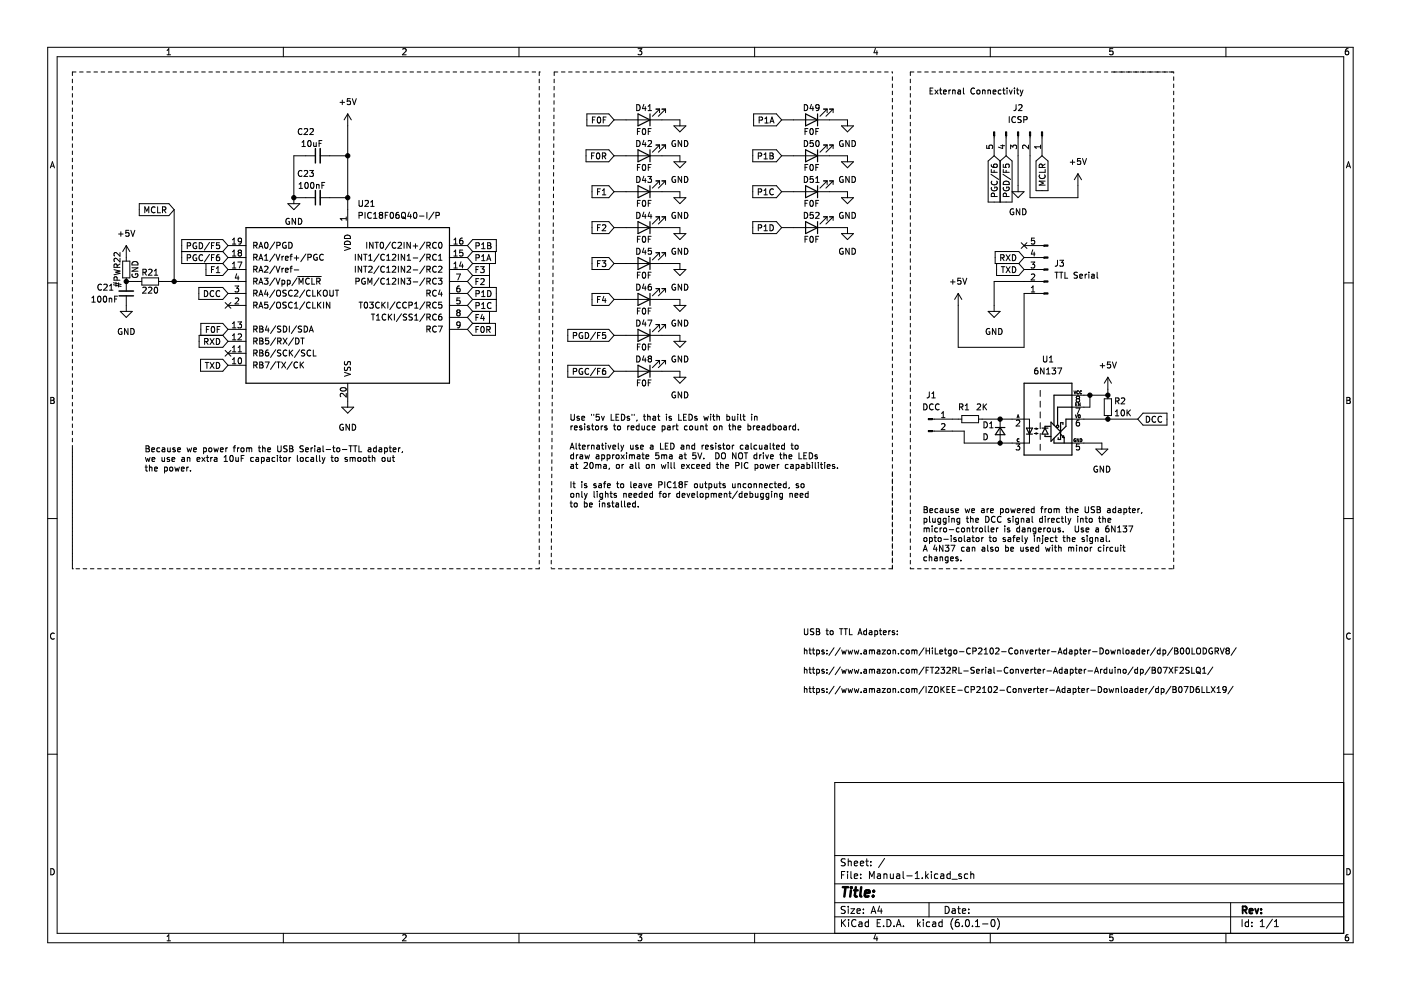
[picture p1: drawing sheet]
<svg xmlns="http://www.w3.org/2000/svg" width="297mm" height="210mm" viewBox="0 0 297 210" stroke-linecap="round" stroke-linejoin="round" font-family="sans-serif">
<path d="M.1 0h297v209.8h-297z" fill-rule="evenodd" fill="#fff" stroke="#fff" stroke-width=".21"/>
<g fill="none" stroke="#000" stroke-width=".21">
<path d="M10.1 10h276.8v189.9h-276.8zM12.1 12h272.8v185.9h-272.8zM15.3 16.8v.7M15.3 18.3v.8M15.3 19.8v.8M16.1 15.3h-.8v.7M16.9 15.3h.7M18.4 15.3h.8M19.9 15.3h.8M21.4 15.3h.8M23 15.3h.7M24.5 15.3h.7"/>
<path d="M26 15.3h.8M27.5 15.3h.8M29.1 15.3h.7M30.6 15.3h.7M32.1 15.3h.8M33.6 15.3h.8M35.1 15.3h.8M35.4 11.6h.8M35.4 10.7l.4-.4v1.3M36.7 15.3h.7M38.2 15.3h.8M39.7 15.3h.8"/>
<path d="M41.2 15.3h.8M42.8 15.3h.7M44.3 15.3h.7M45.8 15.3h.8M47.3 15.3h.8M48.9 15.3h.7M50.4 15.3h.7M51.9 15.3h.8M53.4 15.3h.8M54.9 15.3h.8M56.5 15.3h.7M58 15.3h.7"/>
<path d="M59.5 15.3h.8M60.1 10v2M61 15.3h.8M62.6 15.3h.7M64.1 15.3h.7M65.6 15.3h.8M67.1 15.3h.8M68.6 15.3h.8M70.2 15.3h.7M71.7 15.3h.8M73.2 15.3h.8M74.7 15.3h.8"/>
<path d="M76.3 15.3h.7M77.8 15.3h.7M79.3 15.3h.8M80.8 15.3h.8M82.4 15.3h.7M83.9 15.3h.7M85.4 10.4l.5-.1 .2 .4-.8 .9h.8M85.4 15.3h.8M86.9 15.3h.8M88.4 15.3h.8M90 15.3h.7M91.5 15.3h.8"/>
<path d="M93 15.3h.8M94.5 15.3h.8M96.1 15.3h.7M97.6 15.3h.7M99.1 15.3h.8M100.6 15.3h.8M102.1 15.3h.8M103.7 15.3h.7M105.2 15.3h.8M106.7 15.3h.8M108.2 15.3h.8M109.8 15.3h.7"/>
<path d="M110 10v2M111.3 15.3h.7M112.8 15.3h.8M114.3 15.3h.1M114.3 15.3v.7M114.3 16.8v.7M114.3 18.3v.8M114.3 19.8v.8M117.5 19.8v.8M117.5 18.3v.8M117.5 16.8v.7M118.3 15.3h-.8v.7"/>
<path d="M119 15.3h.8M120.5 15.3h.8M122.1 15.3h.7M123.6 15.3h.8M125.1 15.3h.8M126.6 15.3h.8M128.2 15.3h.7M129.7 15.3h.7M131.2 15.3h.8M132.7 15.3h.8M134.3 15.3h.7M135.3 10.3h.8l-.5 .5 .4 .1v.6l-.2 .1-.5-.1"/>
<path d="M135.8 15.3h.7M137.3 15.3h.8M138.8 15.3h.8M140.3 15.3h.8M141.9 15.3h.7M143.4 15.3h.8M144.9 15.3h.8M146.4 15.3h.8M148 15.3h.7M149.5 15.3h.7M151 15.3h.8M152.5 15.3h.8"/>
<path d="M154.1 15.3h.7M155.6 15.3h.7M157.1 15.3h.8M158.6 15.3h.8M160 10v2M160.1 15.3h.8M161.7 15.3h.7M163.2 15.3h.7M164.7 15.3h.8M166.2 15.3h.8M167.8 15.3h.7M169.3 15.3h.7"/>
<path d="M170.8 15.3h.8M172.3 15.3h.8M173.8 15.3h.8M175.4 15.3h.7M176.9 15.3h.8M178.4 15.3h.8M179.9 15.3h.8M181.5 15.3h.7M183 15.3h.7M184.5 15.3h.8M185.6 10.3l-.3 .9h.8M185.9 10.8v.8"/>
<path d="M186 15.3h.8M187.6 15.3h.7M189.1 15.3h.1v.2M189.2 16.3v.7M189.2 17.8v.8M189.2 19.3v.8M193 16.8v.7M193 18.3v.8M193 19.8v.8M193.8 15.3h-.8v.7M194.5 15.3h.8M196.1 15.3h.7"/>
<path d="M197.2 19.3h.4M197.6 15.3h.7M197.8 18.7h-.6v1.2h.6M198.2 19.1l.7 .8M198.9 19.1l-.7 .8M199.1 15.3h.8M199.2 19.1h.5M199.4 18.7v1.1l.3 .1M200 19.5l.6-.1v-.3h-.4l-.2 .2 .1 .6h.5M200.6 15.3h.8M201.2 19.1v.8M201.5 19.1l-.3 .2"/>
<path d="M202 19.2l.5-.1v.8M202 19.1v.8M202.1 15.3h.8M203.1 19.1h.5l.1 .8M203.7 19.4l-.6 .2 .1 .3h.5M203.7 15.3h.7M204.3 18.7v1.1l.1 .1M205.2 15.3h.8M206.6 18.8a.56 .56 0 0 0-.8 .5 .56 .56 0 0 0 .8 .5M206.7 15.3h.8M207.2 19.2l.1-.1 .4 .1v.7l-.5-.1zM208.2 15.3h.8"/>
<path d="M208.3 19.2l.5-.1 .1 .8M208.3 19.1v.8M209.5 19.2l.4-.1 .1 .8M209.5 19.1v.8M209.8 15.3h.7M210 10v2M210.6 19.5l.6-.1-.1-.3h-.4l-.1 .2v.6h.5M211.3 15.3h.7M212.2 19.1h-.3l-.3 .2 .2 .6h.4M212.6 19.1h.5M212.8 18.7v1.1l.3 .1M212.8 15.3h.8"/>
<path d="M213.5 18.7v.1M213.5 19.1v.8M214 19.1l.3 .8 .3-.8M214.3 15.3h.8M215.1 18.7v.1M215.1 19.1v.8M215.5 19.1h.5M215.7 18.7v1.1l.3 .1M215.9 15.3h.7M216.3 19.1l.3 .8M216.6 19.9l-.3 .5M216.9 19.1l-.3 .8"/>
<path d="M217.4 15.3h.7M218.9 15.3h.8M220.4 15.3h.8M221.9 15.3h.8M223.5 15.3h.7M225 15.3h.7M226.5 15.3h.8M228 15.3h.8M229.6 15.3h.7M231.1 15.3h.7M232.6 15.3h.8M234.1 15.3h.8"/>
<path d="M235.6 15.3h1.3M235.9 10.3h-.6v.6h.6v.6l-.1 .1-.5-.1M237.2 15.3h1.2M238.7 15.3h1.3M240.2 15.3h1.3M241.7 15.3h1.3M243.3 15.3h1.2M244.8 15.3h1.3M246.3 15.3h1.3M247.8 15.3h1v.2M248.8 16.3v.7M248.8 17.8v.8"/>
<path d="M248.8 19.3v.8M259.9 10v2M285.8 10.3l-.3 .1-.2 .2-.1 .8 .3 .2 .4-.1-.1-.6-.3-.1-.3 .3M10.7 35.6l.4-1.3 .4 1.3M10.8 35.2h.6M15.3 21.4v.7M15.3 22.9v.7M15.3 24.4v.8M15.3 25.9v.8M15.3 27.4v.8M15.3 29v.7M15.3 30.5v.8"/>
<path d="M15.3 32v.8M15.3 33.5v.8M15.3 35.1v.7M15.3 36.6v.7M15.3 38.1v.8M15.3 39.6v.8M63.4 40h.7M63.4 39l.4-.3v1.3M64 31.1h.7M64 30.2l.4-.4v1.3M64 27.4a.56 .56 0 0 0-.8 .5 .56 .56 0 0 0 .8 .5M64 36.3a.56 .56 0 0 0-.8 .5 .56 .56 0 0 0 .8 .5"/>
<path d="M64.5 27.4l.5-.1 .2 .3-.8 .9h.8M64.5 36.3l.5-.2 .2 .4-.8 .9h.8M64.7 38.8l.2-.1a.68 .68 0 0 1 .5 .6 .68 .68 0 0 1-.5 .7l-.3-.5zM65.4 29.9l.1-.1a.68 .68 0 0 1 .5 .6 .68 .68 0 0 1-.5 .7l-.3-.5zM65.7 36.1h.7l-.4 .5 .4 .1v.6l-.2 .1-.5-.1M65.7 27.4l.5-.1 .2 .3-.7 .9h.7M66 38.8l.1-.1a.68 .68 0 0 1 .5 .6 .68 .68 0 0 1-.5 .7l-.3-.5zM66.5 30.2l.1 .8 .4-.1M66.9 33h-4.6v10.2M67 30.2v.9M67.1 39.2h.5v.8M67.1 39.1v.9"/>
<path d="M67.6 30.4h.5M67.9 33h5.8M68.3 29.8h-.7v1.3M68.3 39.3h.4M68.9 38.7h-.6v1.3M72.1 21.7h1M72.6 21.2v1M73.7 24.1v24.2M73.7 24.1l-.7 1.3M73.7 24.1l.8 1.3M74.3 20.9h-.6l-.1 .6h.6l.1 .6-.2 .1-.5-.1M74.7 20.9l.4 1.3 .4-1.3"/>
<path d="M114.3 21.4v.7M114.3 22.9v.7M114.3 24.4v.8M114.3 25.9v.8M114.3 27.4v.8M114.3 29v.7M114.3 30.5v.8M114.3 32v.8M114.3 33.5v.8M114.3 35.1v.7M114.3 36.6v.7M114.3 38.1v.8"/>
<path d="M114.3 39.6v.8M117.4 39.6v.8M117.4 38.1v.8M117.4 36.6v.7M117.4 35.1v.7M117.4 33.5v.8M117.4 32v.8M117.4 30.5v.8M117.4 29v.7M117.4 27.4v.8M117.4 25.9v.8M117.4 24.4v.8"/>
<path d="M117.5 22.9v.7M117.5 21.4v.7M124.2 31.8h4.9l1.1 1.2-1.1 1.3h-4.9zM124.4 24.1h4.7l1.1 1.3-1.1 1.3h-4.7zM125.4 33h.4M125.5 39.4h3.6l1.1 1.2-1.1 1.3h-3.6zM125.6 25.4h.4M126 32.4h-.6v1.3M126.2 24.8h-.6v1.3M126.6 32.5l.2-.1a.68 .68 0 0 1 .4 .7 .68 .68 0 0 1-.4 .6l-.3-.5zM126.8 24.9l.1-.1a.68 .68 0 0 1 .5 .6 .68 .68 0 0 1-.5 .7l-.3-.5zM127.7 33.1l.6-.1 .1-.5-.7-.1v1.3"/>
<path d="M127.9 25.4h.4M128 33.1l.4 .6M128.5 24.8h-.6v1.3M130.2 25.4h14v1.3M130.2 33h14v1.3M135 29.8a.64 .64 0 0 1 .7 .6 .64 .64 0 0 1-.7 .7zM135 22.2a.64 .64 0 0 1 .7 .6 .64 .64 0 0 1-.7 .7zM135 37.4a.64 .64 0 0 1 .7 .6 .64 .64 0 0 1-.7 .7zM135.1 27.9h.5M135.1 35.5h.5M135.8 27.3h-.7v1.2M135.8 34.9h-.7v1.2"/>
<path d="M136.3 27.4l.2-.1a.68 .68 0 0 1 .4 .6 .68 .68 0 0 1-.4 .6l-.3-.5zM136.3 35l.2-.1a.68 .68 0 0 1 .4 .6 .68 .68 0 0 1-.4 .6l-.3-.4zM136.5 22.1l-.3 .9h.8M136.5 29.7l-.3 .9h.8M136.5 37.4l-.3 .9h.8M136.8 22.6v.9M136.8 30.2v.9M136.8 37.8v.9M137.4 37.4h.7l-.4 .5 .4 .1v.6l-.2 .1-.5-.1M137.4 29.9l.5-.1 .2 .4-.7 .9h.7M137.4 23.5h.7M137.4 22.5l.4-.3v1.3"/>
<path d="M137.4 27.9h.5M137.4 35.5h.5M138 27.3h-.6v1.2M138 34.9h-.6v1.2M139.1 23.1h.7M139.1 38.4h.7M139.1 30.7h.7M139.8 30.7l-1.5 1.6M139.8 23.1v.8M139.8 30.7v.8M139.8 38.4v.7M139.8 38.4l-1.5 1.5"/>
<path d="M139.8 23.1l-1.5 1.6M140.3 23.1h.8M140.3 38.4h.8M140.3 30.7h.8M141.1 30.7l-1.5 1.6M141.1 23.1v.8M141.1 30.7v.8M141.1 38.4v.7M141.1 38.4l-1.5 1.5M141.1 23.1l-1.5 1.6M142.9 26.7h2.5l-1.2 1.3zM142.9 34.3h2.5l-1.2 1.3z"/>
<path d="M143.2 29.9a.58 .58 0 0 0-.7 .5 .58 .58 0 0 0 .7 .5v-.4h-.2M143.2 37.5a.58 .58 0 0 0-.7 .6 .58 .58 0 0 0 .7 .5v-.5h-.2M144.5 29.8v1.3l-.7-1.3v1.3M144.5 37.4v1.3l-.7-1.3v1.3M145.1 29.8a.64 .64 0 0 1 .8 .6 .64 .64 0 0 1-.8 .7zM145.1 37.4a.64 .64 0 0 1 .8 .6 .64 .64 0 0 1-.8 .7zM159.6 31.8h5l1.1 1.2-1.1 1.3h-5zM159.6 39.4h5l1.1 1.2-1.1 1.3h-5zM159.8 24.1h4.8l1.1 1.3-1.1 1.3h-4.8zM160.8 33.1l.6-.1v-.5l-.6-.1v1.3M161 25.5l.6-.1v-.5l-.6-.1v1.3M162 32.8l.3-.4v1.3"/>
<path d="M162 33.7h.7M162.2 26.1h.7M162.2 25.2l.3-.4v1.3M163.3 33h.4M163.3 32.4h.4l.2 .3-.2 .3 .2 .2 .1 .3-.3 .2h-.4zM163.3 26.1l.4-1.3 .4 1.3M163.4 25.7h.6M165.7 25.4h14v1.3M165.7 33h14v1.3M170.5 37.4a.64 .64 0 0 1 .8 .6 .64 .64 0 0 1-.8 .7zM170.5 29.8a.64 .64 0 0 1 .8 .6 .64 .64 0 0 1-.8 .7zM170.5 22.2a.64 .64 0 0 1 .8 .6 .64 .64 0 0 1-.8 .7z"/>
<path d="M170.7 27.9h.4M170.7 35.5h.4M171.3 27.3h-.6v1.2M171.3 34.9h-.6v1.2M171.8 27.4l.2-.1a.68 .68 0 0 1 .5 .6 .68 .68 0 0 1-.5 .6l-.3-.5zM171.8 35l.2-.1a.68 .68 0 0 1 .5 .6 .68 .68 0 0 1-.5 .6l-.3-.4zM172 22.1l-.3 .9h.8M172.3 22.6v.9M172.4 29.8h-.6l-.1 .6 .6-.1 .1 .6-.2 .2-.5-.2M172.4 37.4h-.6l-.1 .6h.6l.1 .6-.2 .1-.5-.1M172.9 38.7h.8M172.9 37.8l.4-.4v1.3"/>
<path d="M173 27.9h.4M173 35.5h.4M173.1 29.9l.1-.1a.68 .68 0 0 1 .5 .6 .68 .68 0 0 1-.5 .7l-.3-.5zM173.6 27.3h-.6v1.2M173.6 34.9h-.6v1.2M173.7 22.7l-.3 .3-.3-.1-.1-.6 .4-.1 .3 .2-.1 .8-.2 .2-.3 .1M174.6 23.1h.8M174.6 38.4h.8M174.6 30.7h.8M175.4 23.1l-1.6 1.6M175.4 23.1v.8M175.4 30.7v.8"/>
<path d="M175.4 38.4v.7M175.4 38.4l-1.6 1.5M175.4 30.7l-1.6 1.6M175.9 23.1h.7M175.9 38.4h.7M175.9 30.7h.7M176.6 23.1l-1.5 1.6M176.6 23.1v.8M176.6 30.7v.8M176.6 38.4v.7M176.6 38.4l-1.5 1.5M176.6 30.7l-1.5 1.6"/>
<path d="M178.4 26.7h2.6l-1.3 1.3zM178.4 34.3h2.6l-1.3 1.3zM178.7 29.9a.58 .58 0 0 0-.7 .5 .58 .58 0 0 0 .8 .5v-.4h-.3M178.7 37.5a.58 .58 0 0 0-.7 .6 .58 .58 0 0 0 .8 .5v-.5h-.3M180 29.8v1.3l-.7-1.3v1.3M180 37.4v1.3l-.7-1.3v1.3M180.7 29.8a.64 .64 0 0 1 .7 .6 .64 .64 0 0 1-.7 .7zM180.7 37.4a.64 .64 0 0 1 .7 .6 .64 .64 0 0 1-.7 .7zM189.2 20.8v.8M189.2 22.4v.7M189.2 23.9v.8M189.2 25.4v.8"/>
<path d="M189.2 26.9v.8M189.2 28.5v.7M189.2 30v.7M189.2 31.5v.8M189.2 33v.8M189.2 34.6v.7M189.2 36.1v.7M189.2 37.6v.8M189.2 39.1v.8M193 21.4v.7M193 22.9v.7M193 24.4v.8"/>
<path d="M193 25.9v.8M193 27.4v.8M193 29v.7M193 30.5v.8M193 32v.8M193 33.5v.8M193 35.1v.7M193 36.6v.7M193 38.1v.8M193 39.6v.8M209.2 30.8v.6l.6 .1-.1-.6 .6-.1 .2 .2-.2 .5M210.1 37l1.6 1"/>
<path d="M210.2 34.9v.4l.3 .1 .7 .1 .2-.2-.1-.5-.6 .1v.4l.2 .2M210.2 35.9v.6h1.2M210.2 39.7a.58 .58 0 0 0 .6 .8 .58 .58 0 0 0 .5-.8h-.4v.2M210.3 38.4a.56 .56 0 0 0 .5 .8 .56 .56 0 0 0 .5-.8M210.8 28.8v4.2M210.8 36.1v.4M210.8 33l-1.3 1.1v8.7h5.1v-8.7l-1.3-1.1M210.8 33l1.2 1.1M212 34.1v8.7M212.2 30.9h.8M212.6 30.7v.8l-.9-.3M212.6 37l1.7 1"/>
<path d="M212.7 34.8v.6l.6 .1v-.6l.6-.1 .1 .2-.1 .5M212.7 35.9v.6h1.3M212.8 38.6a.68 .68 0 0 1 .8-.2 .68 .68 0 0 1 .4 .7h-1.3zM212.8 39.7a.58 .58 0 0 0 .6 .8 .58 .58 0 0 0 .5-.8h-.5v.2M213.3 28.8v4.2M213.3 36.1v.4M213.3 33l-1.3 1.1M214 24.7v1.3M214.3 31.6v-.8l.5 .4 .1-.4h.5l.1 .2-.1 .6M215.3 24.8a.56 .56 0 0 0-.8 .6 .56 .56 0 0 0 .8 .5M215.4 22.2v1.1l-.5 .2M215.9 28.8v11.8"/>
<path d="M216 22.3l.5-.1 .2 .3-.8 1h.8M216.5 24.8h-.6v.4l.5 .2 .1 .3-.2 .3-.5-.1M217.1 25.4l.6-.1v-.5l-.6-.1v1.3M218.1 30.8v.8l-.9-.8-.4 .2 .1 .5M218.4 28.8v13.1h10.1v-5.1M219.7 34.1l1.2-1.1 1.3 1.1v6.3h-2.5zM220.4 37.1a.56 .56 0 0 0 .6 .8 .56 .56 0 0 0 .5-.8M220.6 30.8v.7M220.6 31.1h-1.3l.4 .4M220.9 28.8v4.2M221 35.5l-.1-.6-.5-.1-.1 .7h1.3M221.6 38.4h-1.3l.9 .4-.9 .5h1.3"/>
<path d="M221.6 35.9v.6h-1.3M221.6 34.8l-.6 .4M226.9 34.4h1M227.4 33.9v1M228.5 36.8l-.7 1.3M228.5 36.8l.8 1.3M229.1 33.6h-.6l-.1 .6 .6-.1 .1 .7-.2 .1-.5-.1M229.5 33.6l.4 1.3 .5-1.3M248.8 20.8v.8M248.8 22.4v.7M248.8 23.9v.8M248.8 25.4v.8"/>
<path d="M248.8 26.9v.8M248.8 28.5v.7M248.8 30v.7M248.8 31.5v.8M248.8 33v.8M248.8 34.6v.7M248.8 36.1v.7M248.8 37.6v.8M248.8 39.1v.8M285.5 35.6l.4-1.3 .4 1.3M285.6 35.2h.6M10.1 60h2"/>
<path d="M15.3 41.2v.7M15.3 42.7v.7M15.3 44.2v.8M15.3 45.7v.8M15.3 47.2v.8M15.3 48.8v.7M15.3 50.3v.8M15.3 51.8v.8M15.3 53.3v.8M15.3 54.9v.7M15.3 56.4v.7M15.3 57.9v.8"/>
<path d="M15.3 59.4v.8M24.1 60l1.6 .3M24.2 57.2l1.2 .3-.9 .2 .9 .3-1.2 .3M24.6 59.8v.9M24.8 59.4v-.6l-.5-.1-.1 .7h1.2M24.8 56.7v-.6l-.5-.1-.1 .7h1.2M25.1 60v.9M25.1 49.6h1M25.4 53.5v.8l-.9-.8-.3 .3 .1 .5M25.4 54.8v.7l-.9-.7-.3 .2 .1 .5M25.4 56l-.6 .4M25.6 49.1v1"/>
<path d="M26 55.4h1.5v3.5h-1.5zM26.8 59.7h3.3M26.8 52.1l-.8 1.2M26.8 52.1v3.3M26.8 58.9v2.8M26.8 52.1l.7 1.2M27.3 48.8h-.6l-.1 .6h.7v.6l-.2 .1-.5-.1M27.7 48.8l.5 1.3 .4-1.3M28 56.8h1.2l-1.2 .7h1.2M28 55.7a.68 .68 0 0 1 .8-.2 .68 .68 0 0 1 .4 .7h-1.2zM28 58.1a.58 .58 0 0 0 .6 .7 .58 .58 0 0 0 .5-.8h-.4v.3M29.5 43.2h6.3l1.1 1.3-1.1 1.2h-6.3z"/>
<path d="M30.1 58.9h3.5v1.5h-3.5zM30.3 57.7h.6l.1-.5-.7-.1v1.3M30.6 57.7l.4 .7M30.7 45.1v-1.3l.4 1 .4-1v1.3M31.5 57.2l.5-.1 .2 .3-.7 1h.7M32.7 58.4h.7M32.7 57.4l.4-.3v1.3M32.9 44a.56 .56 0 0 0-.8 .5 .56 .56 0 0 0 .8 .5M33.4 43.8v1.3h.6M33.6 59.7h18.6M34.4 44.5h.7v-.5l-.7-.2v1.3M34.8 44.5l.4 .6"/>
<path d="M36.9 44.5v15.2M38.5 53.3h8.7M39.7 54.7l.6-.1 .1-.5-.7-.1v1.3M39.7 52.1h.6l.1-.5-.7-.1v1.2M41.6 54.1a.58 .58 0 0 0-.7 .5 .58 .58 0 0 0 .8 .5v-.4h-.2M41.6 51.5a.58 .58 0 0 0-.7 .6 .58 .58 0 0 0 .8 .5v-.4h-.2M42.2 51.5a.64 .64 0 0 1 .8 .6 .64 .64 0 0 1-.8 .6zM43 54.1a.56 .56 0 0 0-.8 .5 .56 .56 0 0 0 .8 .5M43.7 55.9v2.5h3.5l1.1-1.3M44.4 51.4l-1.1 1.6M44.4 53.9l-1.1 1.7M44.8 57.1h.5"/>
<path d="M44.8 54.6h.5M44.8 52.1h.5M45.4 56.5h-.6v1.3M45.4 51.5h-.6v1.2M45.4 54h-.6v1.3M45.9 57.8h.7M45.9 56.9l.3-.4v1.3M46.5 54l-.4 .1-.2 .2v.7l.2 .3 .4-.2v-.6h-.4l-.2 .2M46.5 51.5h-.6v.6l.6-.1v.6l-.1 .1-.5-.1M47.2 53.3l1.1 1.3M47.2 55.9l1.1 1.2M48.3 52.1l-1.1-1.3h-8.7v5.1h8.7"/>
<path d="M48.3 57.1h3.9M48.3 54.6h3.9M48.3 52.1h3.9M48.3 52.1l-1.1 1.2M48.3 54.6l-1.1 1.3M49.3 50.8l.3-.3v1.3M49.3 53.4l.3-.4v1.3M49.3 55.9l.3-.3v1.2M49.3 56.8h.7M49.3 54.3h.7M49.3 51.8h.7M50.2 58l-.3 .9h.8"/>
<path d="M50.4 55.6h.9l-.6 1.2M50.5 58.5v.9M50.7 53.6l-.2-.3 .2-.3h.3l.2 .3-.2 .3M50.7 53.6h.3M50.7 53.6l-.2 .2v.4l.2 .1h.3l.2-.3v-.3l-.2-.1M51.2 51l-.2 .3-.4-.1-.1-.6 .5-.1 .2 .2v.8l-.2 .2-.4 .1M53.8 59.7l.6-.1 .1-.5-.7-.1v1.3M53.8 52h.6l.1-.5-.7-.1v1.2M53.8 54.6l.6-.1 .1-.5-.7-.1v1.3M53.8 57.1h.6l.1-.5-.7-.2v1.3M54.1 57.1l.4 .6M54.1 54.6l.4 .6"/>
<path d="M54.1 52l.4 .6M54.1 59.7l.4 .6M54.9 57.7l.4-1.3 .4 1.3M54.9 55.2l.4-1.3 .4 1.3M54.9 52.6l.4-1.2 .4 1.2M55 57.4h.6M55 54.8h.6M55 52.3h.6M55 59.9h.6M56 59h.8l-.4 .5 .4 .1v.5l-.2 .2-.6-.2M56.1 56.6l.5-.2 .2 .4-.8 .9h.8M56.1 55.2h.7"/>
<path d="M56.1 54.3l.4-.4v1.3M56.2 51.5l.2-.1a.68 .68 0 0 1 .4 .6 .68 .68 0 0 1-.4 .6l-.3-.4zM58.3 56.4l-1.1 1.6M58.3 53.8l-1.1 1.7M58.3 51.3l-1.1 1.6M58.3 58.9l-1.1 1.7M58.5 56.4l.4 1.3 .5-1.3M58.5 53.9l.4 1.3 .5-1.3M58.5 59l.4 1.3 .5-1.3M58.7 52h.6l.1-.5-.7-.1v1.2M59.8 59.5l.3-.1 .3 .3-.1 .5h-.5M59.8 54.3v.9"/>
<path d="M59.8 56.9v.8M59.8 59.4v1.3M60.1 56.9l-.3 .2M60.1 54.3l-.3 .3M60.5 57.3l.6-.1-.1-.3h-.3l-.2 .2 .1 .6h.4M60.5 54.8l.6-.2-.1-.2-.3-.1-.2 .2 .1 .6h.4M60.6 51.4a.58 .58 0 0 0-.7 .6 .58 .58 0 0 0 .8 .5v-.4h-.3M60.9 59.5l.4-.1 .2 .3-.1 .5h-.5M60.9 59.4v1.3M61 43.2h2.6l-1.3 1.3zM61.2 51.4a.64 .64 0 0 1 .8 .6 .64 .64 0 0 1-.8 .6zM61.3 46.4a.58 .58 0 0 0-.7 .5 .58 .58 0 0 0 .8 .5v-.4h-.2"/>
<path d="M61.5 56.9h.5M61.5 54.3h.5M62 53.9l-.3 .2v1.1M62 56.4l-.3 .2v1.1M62.3 41.9h4.6M62.4 57.2h.9M62.4 54.7h.9M62.7 46.3v1.3l-.8-1.3v1.3M62.9 54.2v1M63 58.9l-1.1 1.7M63.1 58.6h5M63.3 46.3a.64 .64 0 0 1 .7 .6 .64 .64 0 0 1-.7 .7z"/>
<path d="M64.9 53.8l-1.1 1.7M65.3 54.6l.6-.1v-.5l-.6-.1v1.3M65.6 59.1a.56 .56 0 0 0-.8 .5 .56 .56 0 0 0 .8 .5M66.1 59v1.3h.6M67.2 59.7l.6-.1v-.5l-.6-.1v1.3M67.2 54a.58 .58 0 0 0-.7 .6 .58 .58 0 0 0 .8 .5v-.5h-.3M67.5 59.7l.4 .6M67.9 41.9h5.8M68.5 54a.56 .56 0 0 0-.8 .5 .56 .56 0 0 0 .8 .6M73 52.3l1.3 .4-1.3 .4M73.2 51.2a.66 .66 0 0 1 .8 0 .66 .66 0 0 1 .3 .6h-1.3zM73.2 50a.66 .66 0 0 1 .8-.1 .66 .66 0 0 1 .3 .7h-1.3z"/>
<path d="M73.4 46v.7M73.4 46.4h-1.3l.4 .3M75.3 53.9v1.3M75.3 56.4v1.3M75.5 59.7l.6-.1v-.5l-.6-.1v1.3M76.1 45.7l.6-.1 .1-.5-.7-.1v1.3M76.1 42.5v1l.3 .3h.2l.2-.3v-1M76.7 53.9v1.3l-.8-1.3v1.3M76.7 56.4v1.3l-.8-1.3v1.3M77.1 53.9h.7M77.1 56.4h.7M77.4 42.6l.5-.1 .2 .4-.8 .9h.8"/>
<path d="M77.4 45v1.3M77.4 59a.58 .58 0 0 0-.7 .6 .58 .58 0 0 0 .8 .5v-.4h-.3M77.5 53.9v1.3M77.5 56.4v1.3M77.8 51.4v1.2M78.2 56.6l.5-.2 .2 .4-.8 .9h.8M78.2 54.3l.3-.4v1.3M78.2 55.2h.7M78.6 43.8h.7M78.6 42.9l.4-.4v1.3M78.7 45.1a.56 .56 0 0 0-.8 .6 .56 .56 0 0 0 .8 .5M79.1 51.4v1.2l-.7-1.2v1.2"/>
<path d="M79.2 46.3h.7M79.2 45.4l.4-.4v1.3M79.5 51.4h.7M79.9 51.4v1.2M80.4 56.4l-1.1 1.6M80.4 53.8l-1.1 1.7M80.4 58.9l-1.1 1.7M80.7 45.6l-.3-.3 .3-.3h.2l.2 .3-.2 .3M80.7 45.6l-.3 .2 .1 .4 .2 .1h.2l.2-.2v-.4l-.2-.1M80.7 45.6h.2M80.7 51.5l.2-.1a.68 .68 0 0 1 .4 .6 .68 .68 0 0 1-.4 .6l-.3-.4zM81.5 56.6a.56 .56 0 0 0-.8 .5 .56 .56 0 0 0 .8 .5"/>
<path d="M81.5 54a.56 .56 0 0 0-.8 .5 .56 .56 0 0 0 .8 .6M81.5 59.1a.56 .56 0 0 0-.8 .5 .56 .56 0 0 0 .8 .5M81.7 45.6h.4M82 57.7h.7M82 54.3l.3-.4v1.3M82 56.8l.3-.4v1.3M82 59.3l.3-.3v1.3M82 55.2h.7M82.3 45h-.6v1.3M82.8 51.3l-1.1 1.6M82.8 45.1l.2-.1a.68 .68 0 0 1 .5 .7 .68 .68 0 0 1-.5 .6l-.3-.5zM83.2 54l.5-.1 .2 .4-.8 .9h.8"/>
<path d="M83.2 56.6l.5-.2 .2 .4-.8 .9h.8M83.2 59.1l.5-.1 .2 .3-.8 1h.8M83.9 51.5a.56 .56 0 0 0-.8 .5 .56 .56 0 0 0 .8 .5M84.4 51.5l.5-.1 .2 .3-.8 .9h.8M84.5 53.9v1.3M84.5 56.4v1.3M84.5 59v1.3M84.5 45l-.3 .1-.2 .2-.1 .8 .3 .2 .4-.1-.1-.6-.3-.1-.3 .3M85.2 45.2l.2-.2a.43 .43 0 0 1 .6 .4v.5a.42 .42 0 0 1-.5 .4 .42 .42 0 0 1-.4-.4zM85.4 46l.6 .4M85.7 51.4v1.2M85.8 53.9v1.3l-.7-1.3v1.3"/>
<path d="M85.8 56.4v1.3l-.7-1.3v1.3M85.8 59v1.3l-.7-1.3v1.3M86.3 59h.8l-.5 .5 .4 .1v.5l-.2 .2-.5-.2M86.3 56.6l.5-.2 .3 .4-.8 .9h.8M86.3 55.2h.8M86.3 54.3l.4-.4v1.3M86.8 45l-.3 .9h.7M87 51.4v1.2l-.7-1.2v1.2M87.1 45.4v.9M87.6 57.2h1M87.6 54.7h1M87.6 52.2h1"/>
<path d="M87.6 59.8h1M87.8 45.1l.2-.1a.68 .68 0 0 1 .4 .7 .68 .68 0 0 1-.4 .6l-.3-.5zM88.1 51.7v.9M88.9 45.8h1M90.1 56.4l-1.1 1.6M90.1 53.8l-1.1 1.7M90.1 51.3l-1.1 1.6M90.1 58.9l-1.1 1.7M90.5 45v1.3M90.5 52h.6l.1-.5-.7-.1v1.2M90.5 54.6l.6-.1 .1-.5-.7-.1v1.3M90.5 59.7l.6-.1 .1-.5-.7-.1v1.3"/>
<path d="M90.5 57.1h.6l.1-.5-.7-.2v1.3M90.8 57.1l.4 .6M90.8 54.6l.4 .6M90.8 52l.4 .6M90.8 59.7l.4 .6M92 45l-1.1 1.6M92.4 45.7l.6-.1 .1-.5-.7-.1v1.3M92.5 51.5a.56 .56 0 0 0-.8 .5 .56 .56 0 0 0 .8 .5M92.5 54a.56 .56 0 0 0-.8 .5 .56 .56 0 0 0 .8 .6M92.5 56.6a.56 .56 0 0 0-.8 .5 .56 .56 0 0 0 .8 .5M92.5 59.1a.56 .56 0 0 0-.8 .5 .56 .56 0 0 0 .8 .5M92.9 59h.8l-.4 .5 .3 .1v.5l-.1 .2-.6-.2"/>
<path d="M93 56.6l.5-.2 .2 .4-.8 .9h.8M93 55.2h.7M93 54.3l.3-.4v1.3M93.1 51.5l.2-.1a.68 .68 0 0 1 .4 .6 .68 .68 0 0 1-.4 .6l-.3-.4zM95.3 57.1h3.8M95.3 54.6h3.8M95.3 52.1h3.8M95.3 59.7h3.8M96.2 56.8h.8M96.2 50.8l.4-.3v1.3M96.2 53.4l.4-.4v1.3M96.2 55.9l.4-.3v1.2"/>
<path d="M96.2 54.3h.8M96.2 51.8h.8M96.8 58.1h.8l-.5 1.3M97.7 55.5l-.3 .9h.8M98 50.5h-.3l-.2 .3-.1 .7 .3 .3 .4-.2-.1-.6h-.3l-.3 .2M98 56v.8M98.1 53h-.6l-.1 .6h.6l.1 .6-.2 .1-.5-.1M99.1 52.1l1.1-1.3h5v2.5h-5M99.1 54.6l1.1 1.3M99.1 52.1l1.1 1.2M99.1 59.7l1.1 1.2M99.1 57.1l1.1 1.3"/>
<path d="M100.2 58.4h3.6M100.2 53.3l-1.1 1.3M100.2 58.4l-1.1 1.3M100.2 55.9l-1.1 1.2M100.9 52.1h.6l.1-.5-.7-.1v1.2M100.9 57.1h.4M100.9 54.7l.6-.1 .1-.5-.7-.1v1.3M100.9 59.7h.4M101.5 56.5h-.6v1.3M101.5 59.1h-.6v1.2M101.9 56.5h.8l-.5 .5 .4 .1v.6l-.2 .1-.5-.1M101.9 59.2l.5-.1 .3 .3-.8 .9h.8"/>
<path d="M102.1 52.7h.7M102.1 55.3h.7M102.1 51.8l.4-.3v1.2M102.1 54.4l.4-.4v1.3M103.2 55.3l.4-1.3 .5 1.3M103.3 54.9h.6M103.4 52.1h.4M103.4 51.5h.4l.3 .2-.3 .4 .3 .1v.3l-.2 .2h-.5zM103.8 55.9v5M105 53.3v2.6h-4.8M114.3 41.2v.7M114.3 42.7v.7"/>
<path d="M114.3 44.2v.8M114.3 45.7v.8M114.3 47.2v.8M114.3 48.8v.7M114.3 50.3v.8M114.3 51.8v.8M114.3 53.3v.8M114.3 54.9v.7M114.3 56.4v.7M114.3 57.9v.8M114.3 59.4v.8M117.2 59.4v.8"/>
<path d="M117.2 57.9v.8M117.3 56.4v.7M117.3 54.9v.7M117.3 53.3v.8M117.3 51.8v.8M117.3 50.3v.7M117.3 48.8v.7M117.3 47.2v.8M117.3 45.7v.8M117.3 44.2v.8M117.3 42.7v.7M117.3 41.1v.8"/>
<path d="M125.5 47h3.6l1.1 1.3-1.1 1.2h-3.6zM125.5 54.6h3.6l1.1 1.3-1.1 1.2h-3.6zM126.7 48.3h.4M126.7 40.6h.4M126.7 55.9h.4M127.3 47.7h-.6v1.2M127.3 40h-.6v1.3M127.3 55.3h-.6v1.2M127.7 55.3h.7l-.4 .5 .4 .1v.5l-.2 .1-.5-.1M127.7 47.8l.5-.1 .2 .3-.7 .9h.7M127.7 41.3h.7M127.7 40.4l.4-.4v1.3"/>
<path d="M130.2 48.3h14v1.2M130.2 40.6h14v1.3M130.2 55.9h14v1.2M135 45a.64 .64 0 0 1 .7 .7 .64 .64 0 0 1-.7 .6zM135 52.6a.64 .64 0 0 1 .7 .7 .64 .64 0 0 1-.7 .6zM135.1 50.7h.5M135.1 43.1h.5M135.1 58.3h.5M135.8 50.1h-.7v1.3M135.8 42.5h-.7v1.3M135.8 57.7h-.7v1.3M136.3 50.2l.2-.1a.68 .68 0 0 1 .4 .6 .68 .68 0 0 1-.4 .7l-.3-.5z"/>
<path d="M136.3 42.6l.2-.1a.68 .68 0 0 1 .4 .6 .68 .68 0 0 1-.4 .7l-.3-.5zM136.3 57.8l.2-.1a.68 .68 0 0 1 .4 .7 .68 .68 0 0 1-.4 .6l-.3-.5zM136.5 45l-.3 .9h.8M136.5 52.6l-.3 .9h.8M136.8 45.4v.9M136.8 53.1v.8M137.4 50.7h.5M137.4 43.1h.5M137.4 58.3h.5M137.7 45l-.3 .9h.8M138 45.4v.9M138 50.1h-.6v1.3"/>
<path d="M138 42.5h-.6v1.3M138 57.7h-.6v1.3M138.1 52.6h-.6l-.1 .6h.6l.1 .6-.2 .1-.5-.1M139.1 46h.7M139.1 53.6h.7M139.8 46v.7M139.8 53.6v.8M139.8 46l-1.5 1.5M139.8 53.6l-1.5 1.5M140.3 46h.8M140.3 53.6h.8M141.1 46v.7"/>
<path d="M141.1 53.6v.8M141.1 46l-1.5 1.5M141.1 53.6l-1.5 1.5M142.9 41.9h2.5l-1.2 1.3zM142.9 49.5h2.5l-1.2 1.3zM142.9 57.1h2.5l-1.2 1.3zM143.2 45.1a.58 .58 0 0 0-.7 .6 .58 .58 0 0 0 .7 .5v-.4h-.2M143.2 52.7a.58 .58 0 0 0-.7 .6 .58 .58 0 0 0 .7 .5v-.4h-.2M144.5 45v1.3l-.7-1.3v1.3M144.5 52.6v1.3l-.7-1.3v1.3M145.1 45a.64 .64 0 0 1 .8 .7 .64 .64 0 0 1-.8 .6zM145.1 52.6a.64 .64 0 0 1 .8 .7 .64 .64 0 0 1-.8 .6z"/>
<path d="M159.6 47h5l1.1 1.3-1.1 1.2h-5zM160.8 40.7l.6-.1v-.4l-.6-.2v1.3M160.8 48.3h.6v-.5l-.6-.1v1.2M162 40.4l.3-.4v1.3M162 48.9h.7M162 48l.3-.3v1.2M162 41.3h.7M163.3 47.7a.64 .64 0 0 1 .7 .6 .64 .64 0 0 1-.7 .6zM164 40.2a.56 .56 0 0 0-.8 .5 .56 .56 0 0 0 .8 .5M165.7 40.6h14v1.3M165.7 48.3h14v1.2M170.5 45a.64 .64 0 0 1 .8 .7 .64 .64 0 0 1-.8 .6z"/>
<path d="M170.7 50.7h.4M170.7 43.1h.4M171.3 42.5h-.6v1.3M171.3 50.1h-.6v1.3M171.8 42.6l.2-.1a.68 .68 0 0 1 .5 .6 .68 .68 0 0 1-.5 .7l-.3-.5zM171.8 50.2l.2-.1a.68 .68 0 0 1 .5 .6 .68 .68 0 0 1-.5 .7l-.3-.5zM172.4 45h-.6l-.1 .6h.6l.1 .6-.2 .1-.5-.1M172.9 45.1l.5-.1 .3 .4-.8 .9h.8M173 50.7h.4M173 43.1h.4M173.6 42.5h-.6v1.3M173.6 50.1h-.6v1.3"/>
<path d="M174.6 46h.8M175.4 46v.7M175.4 46l-1.6 1.5M175.9 46h.7M176.6 46v.7M176.6 46l-1.5 1.5M178.4 41.9h2.6l-1.3 1.3zM178.4 49.5h2.6l-1.3 1.3zM178.7 45.1a.58 .58 0 0 0-.7 .6 .58 .58 0 0 0 .8 .5v-.4h-.3M178.7 52.7a.58 .58 0 0 0-.7 .6 .58 .58 0 0 0 .8 .5v-.4h-.3M180 45v1.3l-.7-1.3v1.3M180 52.6v1.3l-.7-1.3v1.3"/>
<path d="M180.7 45a.64 .64 0 0 1 .7 .7 .64 .64 0 0 1-.7 .6zM180.7 52.6a.64 .64 0 0 1 .7 .7 .64 .64 0 0 1-.7 .6zM189.2 40.6v.8M189.2 42.2v.7M189.2 43.7v.8M189.2 45.2v.8M189.2 46.7v.8M189.2 48.3v.7M189.2 49.8v.7M189.2 51.3v.8M189.2 52.8v.8M189.2 54.4v.7"/>
<path d="M189.2 55.9v.7M189.2 57.4v.8M189.2 58.9v.8M193 41.2v.7M193 42.7v.7M193 44.2v.8M193 45.7v.8M193 47.2v.8M193 48.8v.7M193 50.3v.8M193 51.8v.8M193 53.3v.8"/>
<path d="M193 54.9v.7M193 56.4v.7M193 57.9v.8M193 59.4v.8M201.5 59.8h1M202 59.3v1M203.7 59h-.6l-.1 .6 .6-.1 .1 .6-.2 .2-.5-.2M204.1 59l.5 1.3 .4-1.3M210.8 41.7v-.6l-.5-.1-.1 .7h1.2M211.3 55.9v2.5h4.7l1.1-1.3M212.2 54.7l.6-.1v-.5l-.6-.1v1.3M212.3 56.5h.7"/>
<path d="M212.5 54.7l.4 .6M212.7 56.5v1.3M213.3 56.5l.9 1.3M213.3 54l.9 1.3M213.4 41.7l-.1-.6-.5-.1-.1 .7h1.3M214.2 56.5l-.9 1.3M214.2 54l-.9 1.3M214.6 40.6h2.5l-1.2 1.3zM214.6 54a.64 .64 0 0 1 .8 .6 .64 .64 0 0 1-.8 .7zM214.6 56.5a.64 .64 0 0 1 .8 .7 .64 .64 0 0 1-.8 .6zM214.9 44.3a.58 .58 0 0 0-.8 .6 .58 .58 0 0 0 .8 .5v-.4h-.2M216 55.9l1.1 1.2"/>
<path d="M216.2 44.3v1.2l-.7-1.2v1.2M216.5 51.5l1.2 1.2M216.8 44.3a.64 .64 0 0 1 .7 .6 .64 .64 0 0 1-.7 .6zM217.1 54.6l-1.1-1.3h-5v2.6h5M217.1 57.1h4.2M217.1 54.6h4.2M217.1 52.1h4.2M217.1 54.6l-1.1 1.3M217.7 51.5l-1.2 1.2M218.6 55.6h.8l-.4 .4 .3 .2v.5l-.2 .1-.5-.1M218.7 58.2l.4-.1 .3 .4-.8 .9h.8M219 53l-.3 .9h.7"/>
<path d="M219.3 53.4v.9M219.3 50.5h-.6v.6l.6-.1v.6l-.2 .2-.4-.2M221.3 59.7h-10.5v6.3M223.7 57.7h.7M224 57.7v1.3M224.2 55.2l-.1 1.1-.4 .1M224.6 57.7h.8M224.7 55.2h.8l-.4 .5 .3 .1v.5l-.2 .1-.5-.1M225 57.7v1.3M225.8 57.7v1.3h.6M228.4 57.8h-.6v.4l.5 .2 .1 .3-.2 .3-.5-.1M228.9 58.6l.6-.2v-.2l-.4-.1-.2 .2 .1 .6h.5"/>
<path d="M230.1 58.1v.9M230.4 58.1l-.3 .3M230.9 57.7v.1M230.9 58.1v.9M231.5 58.2h.4l.1 .8M232 58.4l-.6 .3 .2 .3 .4-.1M232.6 57.7v1.1l.2 .2M248.8 40.6v.8M248.8 42.2v.7M248.8 43.7v.8M248.8 45.2v.8M248.8 46.7v.8"/>
<path d="M248.8 48.3v.7M248.8 49.8v.7M248.8 51.3v.8M248.8 52.8v.8M248.8 54.4v.7M248.8 55.9v.7M248.8 57.4v.8M248.8 58.9v.8M284.9 60h2M15.3 60.9v.8M15.3 62.5v.7M15.3 64v.8"/>
<path d="M15.3 65.5v.8M15.3 67v.8M15.3 68.6v.7M15.3 70.1v.7M15.3 71.6v.8M15.3 73.1v.8M15.3 74.7v.7M15.3 76.2v.7M15.3 77.7v.8M15.3 79.2v.8M19.5 64.1h.7M19.5 63.2l.3-.4v1.3"/>
<path d="M20.8 62.9l.2-.1a.68 .68 0 0 1 .4 .6 .68 .68 0 0 1-.4 .7l-.3-.5zM21.5 60.4a.56 .56 0 0 0-.8 .5 .56 .56 0 0 0 .8 .5M22 60.4l.5-.1 .2 .3-.7 .9h.7M22 62.9l.2-.1a.68 .68 0 0 1 .4 .6 .68 .68 0 0 1-.4 .7l-.3-.5zM23.2 63.2v.9M23.2 63.3h.4l.1 .8M23.2 61.5h.7M23.2 60.6l.4-.3v1.2M24.1 60.4l1.6 .3M24.3 63.4h.4M24.9 62.8h-.6v1.3M25.5 66h2.5l-1.2 1.3z"/>
<path d="M25.8 69.7a.58 .58 0 0 0-.7 .6 .58 .58 0 0 0 .8 .5v-.4h-.3M26.8 62.7v3.3M27.1 69.6v1.3l-.7-1.3v1.3M27.7 69.6a.64 .64 0 0 1 .8 .7 .64 .64 0 0 1-.8 .6zM30.3 61l.5-.1 .2 .4-.8 .9h.8M31.5 61l.5-.1 .2 .4-.8 .9h.8M32.8 61l.2-.1a.68 .68 0 0 1 .4 .6 .68 .68 0 0 1-.4 .7l-.3-.5zM42.2 60.9h5l1.1 1.3-1.1 1.3h-5zM42.5 76.2h4.7l1.1 1.2-1.1 1.3h-4.7zM43.3 61.6a.64 .64 0 0 1 .8 .6 .64 .64 0 0 1-.8 .7zM43.4 72.4h.6l.1-.5-.7-.1v1.2M43.5 76.8h.7"/>
<path d="M43.7 72.4l.4 .6M43.8 69.8h.4M43.9 76.8v1.3M44.4 69.2h-.6v1.3M44.5 76.8l.9 1.3M44.5 71.8l.9 1.2M44.9 69.3l.2-.1a.68 .68 0 0 1 .4 .7 .68 .68 0 0 1-.4 .6l-.3-.5zM45.3 61.7a.56 .56 0 0 0-.8 .5 .56 .56 0 0 0 .8 .6M45.4 76.8l-.9 1.3M45.4 71.8l-.9 1.2M45.9 76.8a.64 .64 0 0 1 .7 .7 .64 .64 0 0 1-.7 .6zM45.9 71.8a.64 .64 0 0 1 .7 .6 .64 .64 0 0 1-.7 .6z"/>
<path d="M46.1 69.8h.4M46.6 61.7a.56 .56 0 0 0-.8 .5 .56 .56 0 0 0 .8 .6M46.7 69.2h-.6v1.3M47.2 71.1h-5v2.5h5l1.1-1.2M47.2 71.1l1.1 1.3M47.7 64.1l1.3 1.3M47.7 74.3l1.3 1.2M48.3 77.4h3.9M48.3 74.9h3.9M48.3 72.4h3.9M48.3 69.8h3.9M48.3 64.8h3.9"/>
<path d="M48.3 62.2h3.9M48.3 69.8l-1.1-1.2h-4.6v2.5M48.3 69.8l-1.1 1.3M49 74.3l-1.3 1.2M49 64.1l-1.3 1.3M49.3 77.1h.7M49.3 68.6l.3-.4v1.3M49.3 71.1l.3-.3v1.3M49.3 73.7l.3-.4v1.3M49.3 76.2l.3-.3v1.2M49.3 74.6h.7M49.3 72.1h.7"/>
<path d="M49.3 69.5h.7M49.8 60.6h.8l-.4 .5 .3 .1v.6l-.1 .1-.6-.1M49.9 63.3l.5-.1 .2 .3-.8 .9h.8M50.4 68.2h.8l-.4 .5 .4 .2v.5l-.2 .1-.6-.1M50.5 70.9l.5-.1 .2 .3-.8 1h.8M50.5 74.6h.7M50.5 73.7l.4-.4v1.3M50.6 76l.2-.1a.68 .68 0 0 1 .4 .6 .68 .68 0 0 1-.4 .6l-.3-.5zM53.8 62.2l.6-.1 .1-.5-.7-.1v1.3M53.8 77.4h.6l.1-.5-.7-.1v1.2M53.8 64.7h.6l.1-.5-.7-.1v1.2M53.8 69.8l.6-.1 .1-.4-.7-.2v1.3"/>
<path d="M53.8 72.3h.6l.1-.5-.7-.1v1.2M53.8 74.9l.6-.1 .1-.5-.7-.1v1.3M54.1 77.4l.4 .6M54.1 74.9l.4 .6M54.1 72.3l.4 .6M54.1 69.8l.4 .6M54.1 64.7l.4 .6M54.1 62.2l.4 .6M54.9 60.3l.4-1.3 .4 1.3M54.9 65.3l.4-1.2 .4 1.2M54.9 62.8l.4-1.3 .4 1.3M55 65h.6"/>
<path d="M55 62.4h.6M55.1 76.8h.4l.2 .2-.2 .4 .2 .1 .1 .3-.3 .2h-.4zM55.1 69.1h.4l.2 .3-.2 .3 .2 .2 .1 .3-.3 .2h-.4zM55.1 71.7h.4l.2 .2-.2 .4 .2 .1 .1 .3-.3 .2h-.4zM55.1 74.2h.4l.2 .3-.2 .3 .2 .1 .1 .3-.3 .3h-.4zM55.1 77.4h.4M55.1 74.8h.4M55.1 72.3h.4M55.1 69.7h.4M56.2 76.8h.9l-.6 1.2M56.4 61.5l-.3 .9h.8M56.6 69.1l-.3 .9h.8"/>
<path d="M56.7 61.9v.9M56.8 64.1h-.6l-.1 .6 .6-.1 .1 .6-.2 .1-.5-.1M56.9 74.2l-.4 .1-.2 .2v.7l.2 .3 .4-.1v-.6l-.4-.1-.2 .2M56.9 69.6v.8M56.9 71.7h-.6v.6l.6-.1v.6l-.1 .1-.5-.1M58.3 64l-1.1 1.6M58.3 61.5l-1.1 1.6M58.5 76.7l-1.1 1.6M58.5 74.2l-1.1 1.6M58.5 71.6l-1.1 1.6M58.5 69.1l-1.1 1.6M58.7 76.8h.7"/>
<path d="M58.7 64.2l.2-.1a.43 .43 0 0 1 .6 .4v.4a.42 .42 0 0 1-.4 .4 .42 .42 0 0 1-.5-.4zM58.7 61.7l.2-.2a.43 .43 0 0 1 .6 .4v.5a.42 .42 0 0 1-.4 .4 .42 .42 0 0 1-.5-.4zM58.9 72.3h.6v-.5l-.6-.1v1.2M59.1 76.8v1.2M59.2 72.3l.4 .6M59.5 74.3h-.6v.4l.5 .2 .1 .3-.2 .3-.5-.1M59.5 69.2l-.6 .1v.3l.5 .3 .1 .3-.2 .2-.5-.1M59.7 76.8l.9 1.2M60 71.7l.9 1.2M60.1 69.1a.64 .64 0 0 1 .7 .7 .64 .64 0 0 1-.7 .6zM60.6 76.8l-.9 1.2M60.7 64.1l-.7 .1v.3l.6 .3 .1 .3-.3 .2h-.4"/>
<path d="M60.7 61.6h-.7v.4l.6 .2 .1 .4-.3 .2-.4-.1M60.8 74.3a.56 .56 0 0 0-.8 .5 .56 .56 0 0 0 .8 .6M60.9 71.7l-.9 1.2M61.4 69.1v1.3M61.4 74.2v1.3M61.5 74.8l.6 .7M62 76.7l-1.1 1.6M62 64.2a.56 .56 0 0 0-.8 .5 .56 .56 0 0 0 .8 .5M62 61.6a.56 .56 0 0 0-.8 .6 .56 .56 0 0 0 .8 .5M62.1 74.2l-.7 .7M62.3 71.6l-1.1 1.6M62.4 65.3h.8"/>
<path d="M62.4 64.4l.4-.3v1.2M62.4 61.6l.5-.1 .3 .4-.8 .9h.8M62.7 71.7a.64 .64 0 0 1 .7 .6 .64 .64 0 0 1-.7 .6zM62.9 69.1l-1.1 1.6M63.1 76.9a.56 .56 0 0 0-.8 .5 .56 .56 0 0 0 .8 .5M63.4 60.3v-1.3l.4 .9 .5-.9v1.3M63.5 74.2l-1.1 1.6M63.6 76.8v1.2M63.8 71.7h.7M63.8 77.3l.6 .7M63.9 69.2l-.4-.1-.3 .3 .1 .3 .6 .2v.4h-.7M64.1 71.7v1.2"/>
<path d="M64.4 76.8l-.8 .7M64.5 69.1a.64 .64 0 0 1 .7 .7 .64 .64 0 0 1-.7 .6zM64.6 74.3h-.7v.4l.6 .2 .1 .3-.2 .3-.5-.1M64.6 64l-1.1 1.6M64.6 61.5l-1.1 1.6M65.6 70.4l.4-1.3 .4 1.3M65.7 70h.6M65.8 64.2a.56 .56 0 0 0-.8 .5 .56 .56 0 0 0 .8 .5M65.8 61.6a.56 .56 0 0 0-.8 .6 .56 .56 0 0 0 .8 .5M65.9 74.3a.56 .56 0 0 0-.8 .5 .56 .56 0 0 0 .8 .6M66.3 64.1v1.2h.6M66.3 61.5v1.3h.6"/>
<path d="M66.4 74.2v1.3h.6M67.3 61.5v1.3M67.3 64.1v1.2M67.5 64.6l.6 .7M67.5 62.1l.6 .7M68.1 64.1l-.8 .7M68.1 61.5l-.8 .7M68.6 61.7l.2-.2a.43 .43 0 0 1 .6 .4v.5a.42 .42 0 0 1-.4 .4 .42 .42 0 0 1-.5-.4zM68.6 64.1v1.2M69.9 64.1v1.2l-.7-1.2v1.2M69.9 61.5v1.1l.3 .2h.2l.3-.2v-1.1M71.1 61.5h.7"/>
<path d="M71.4 61.5v1.3M73 78.9l1.3 .5-1.3 .4M73.1 76.6v.7h.4l.3-.5 .3-.2 .2 .3-.1 .5M73.1 77.9l-.1 .4 .3 .3 .3-.1 .2-.6h.4v.7M76.1 64.1h.7M76.5 64.1v1.2M77.3 64.2l.2-.1a.68 .68 0 0 1 .5 .6 .68 .68 0 0 1-.5 .6l-.3-.5zM78 60.3v-1.3l.4 .9 .4-.9v1.3M78.4 64.1h.7l-.4 .4 .4 .2v.5l-.2 .1-.5-.1M78.7 66.6h.7M79.1 66.6v1.3M79.8 67.9h.7"/>
<path d="M79.8 67l.4-.4v1.3M80.4 64.2a.56 .56 0 0 0-.8 .5 .56 .56 0 0 0 .8 .5M81 64.1v1.2M81.1 64.6l.6 .7M81.7 64.1l-.7 .7M81.8 66.7a.56 .56 0 0 0-.8 .5 .56 .56 0 0 0 .8 .5M82 60.3h.7M82.2 64.1v1.2M82.3 66.6v1.3M82.5 67.1l.6 .8M83.1 66.6l-.8 .7M83.6 66.6v1.3"/>
<path d="M83.7 64l-1 1.6M84.9 64.2a.56 .56 0 0 0-.8 .5 .56 .56 0 0 0 .8 .5M85.1 66.5l-1.1 1.7M86.2 64.2a.56 .56 0 0 0-.8 .5 .56 .56 0 0 0 .8 .5M86.2 66.7h-.6v.4l.5 .2 .1 .3-.2 .3-.5-.1M86.7 64.7h.6l.1-.5-.7-.1v1.2M87.4 66.7h-.6v.4l.5 .2 .1 .3-.2 .3-.5-.1M87.9 65.3h.7M87.9 64.4l.4-.3v1.2M87.9 67l.4-.4v1.3M87.9 67.9h.7M90.1 64l-1.1 1.6"/>
<path d="M90.1 66.5l-1.1 1.7M90.5 69.8l.6-.1 .1-.4-.7-.2v1.3M90.5 62.2l.6-.1 .1-.5-.7-.1v1.3M90.5 64.7h.6l.1-.5-.7-.1v1.2M90.5 67.3l.6-.1 .1-.5-.7-.1v1.3M90.8 64.7l.4 .6M90.8 62.2l.4 .6M90.8 67.3l.4 .6M90.8 69.8l.4 .6M92.5 64.2a.56 .56 0 0 0-.8 .5 .56 .56 0 0 0 .8 .5M92.5 66.7a.56 .56 0 0 0-.8 .5 .56 .56 0 0 0 .8 .5M92.5 69.3a.56 .56 0 0 0-.8 .5 .56 .56 0 0 0 .8 .5"/>
<path d="M92.5 61.6a.56 .56 0 0 0-.8 .6 .56 .56 0 0 0 .8 .5M92.9 69.1h.9l-.6 1.3M93.3 61.5l-.3 .9h.8M93.6 66.6l-.4 .1-.2 .2v.7l.2 .3 .4-.2v-.6h-.4l-.2 .2M93.6 61.9v.9M93.6 64.1h-.6v.6l.6-.1v.6l-.1 .1-.5-.1M95.3 69.8h3.8M95.3 64.8h3.8M95.3 62.2h3.8M95.3 67.3h3.8M97.1 66.3l-.3 .2v.2l.3 .3 .3-.1 .2-.2-.1-.3-.2-.1M97.1 66.3l-.3-.3 .3-.3 .3 .1 .2 .2-.3 .3"/>
<path d="M97.1 66.3h.2M97.4 60.6l-.3 .1-.2 .2-.1 .8 .3 .2 .4-.1-.1-.6-.3-.1-.3 .3M97.5 63.2h-.6l-.1 .6 .6-.1 .1 .6-.2 .1-.5-.1M97.6 68.8l-.3 .2h-.3l-.1-.6 .4-.2 .3 .3-.1 .7-.2 .3h-.3M99.1 62.2l1.1 1.3M99.1 64.8l1.1 1.2M99.1 67.3l1.1 1.3M100.2 60.9h5v5.1h-5M100.2 68.6h4.8v2.5h-4.8l-1.1-1.3M100.2 63.5h5M100.2 60.9l-1.1 1.3M100.2 63.5l-1.1 1.3"/>
<path d="M100.2 68.6l-1.1 1.2M100.2 66l-1.1 1.3M100.9 62.3l.6-.1 .1-.5-.7-.1v1.3M100.9 69.8h.4M100.9 67.3h.4M100.9 64.8h.6l.1-.5-.7-.1v1.2M101.5 66.7h-.6v1.3M101.5 69.2h-.6v1.3M102.1 69.3l.1-.1a.68 .68 0 0 1 .5 .7 .68 .68 0 0 1-.5 .6l-.3-.5zM102.1 62.9h.7M102.1 62l.4-.4v1.3M102.1 64.5l.4-.3v1.2"/>
<path d="M102.1 65.4h.7M102.2 66.6l-.3 .9h.8M102.5 67.1v.9M103.2 69.9l.6-.1 .1-.5-.7-.1v1.3M103.4 61.6a.64 .64 0 0 1 .7 .6 .64 .64 0 0 1-.7 .7zM103.5 69.9l.4 .6M103.8 66v2.6M104.1 64.3a.56 .56 0 0 0-.8 .5 .56 .56 0 0 0 .8 .5M114.3 60.9v.8M114.3 62.5v.7M114.3 64v.8M114.3 65.5v.8"/>
<path d="M114.3 67v.8M114.3 68.6v.7M114.3 70.1v.7M114.3 71.6v.8M114.3 73.1v.8M114.3 74.7v.7M114.3 76.2v.7M114.3 77.7v.8M114.3 79.2v.8M117.1 79.2v.8M117.1 77.7v.8M117.1 76.2v.7"/>
<path d="M117.1 74.6v.8M117.2 73.1l-.1 .8M117.2 71.6v.8M117.2 70.1v.7M117.2 68.6v.7M117.2 67v.8M117.2 65.5v.8M117.2 64v.8M117.2 62.5v.7M117.2 60.9v.8M120.4 77.4h8.7l1.1 1.3-1.1 1.3h-8.7zM120.4 69.8h8.7l1.1 1.3-1.1 1.3h-8.7z"/>
<path d="M121.6 78.8l.6-.1v-.5l-.6-.1v1.3M121.6 71.2l.6-.1v-.5l-.6-.1v1.3M123.5 70.6a.58 .58 0 0 0-.7 .5 .58 .58 0 0 0 .8 .5v-.4h-.3M123.5 78.2a.58 .58 0 0 0-.7 .6 .58 .58 0 0 0 .8 .5v-.5h-.3M124.1 70.5a.64 .64 0 0 1 .7 .6 .64 .64 0 0 1-.7 .7zM124.8 78.2a.56 .56 0 0 0-.8 .5 .56 .56 0 0 0 .8 .6M125.5 62.2h3.6l1.1 1.3-1.1 1.3h-3.6zM126.3 78.1l-1.1 1.6M126.3 70.4l-1.1 1.7M126.7 71.1h.4M126.7 78.7h.4M126.7 63.5h.4"/>
<path d="M127.3 78.1h-.6v1.3M127.3 62.9h-.6v1.3M127.3 70.5h-.6v1.3M128 62.8l-.3 .9h.8M128.3 78.1l-.3 .1-.2 .2-.1 .7 .3 .3 .4-.1-.1-.6-.3-.1-.3 .2M128.3 63.3v.9M128.4 70.5h-.6l-.1 .6 .6-.1 .1 .6-.2 .2-.5-.2M130.2 63.5h14v1.3M130.2 71.1h14v1.3M130.2 78.7h14v1.3M135 75.5a.64 .64 0 0 1 .7 .6 .64 .64 0 0 1-.7 .7zM135 60.3a.64 .64 0 0 1 .7 .6 .64 .64 0 0 1-.7 .6z"/>
<path d="M135 67.9a.64 .64 0 0 1 .7 .6 .64 .64 0 0 1-.7 .6zM135.1 73.5h.5M135.1 65.9h.5M135.8 65.3h-.7v1.3M135.8 72.9h-.7v1.3M136.3 65.5l.2-.2a.68 .68 0 0 1 .4 .7 .68 .68 0 0 1-.4 .6l-.3-.5zM136.3 73.1l.2-.2a.68 .68 0 0 1 .4 .7 .68 .68 0 0 1-.4 .6l-.3-.5zM136.5 60.2l-.3 .9h.8M136.5 67.8l-.3 .9h.8M136.5 75.4l-.3 .9h.8M136.8 60.7v.8M136.8 68.3v.8"/>
<path d="M136.8 75.9v.9M137.4 67.9h.8l-.5 1.2M137.4 73.5h.5M137.4 65.9h.5M137.7 76l-.3 .3 .1 .3 .2 .2h.2l.2-.3v-.2l-.2-.3M137.7 76l-.3-.2 .3-.3h.2l.2 .2-.2 .3M137.7 76h.2M138 60.3h-.3l-.2 .3-.1 .7 .3 .2 .4-.1-.1-.6-.3-.1-.3 .3M138 65.3h-.6v1.3M138 72.9h-.6v1.3M139.1 68.8h.7M139.1 76.4h.7"/>
<path d="M139.1 61.2h.7M139.8 61.2v.8M139.8 68.8v.8M139.8 76.4v.8M139.8 68.8l-1.5 1.5M139.8 76.4l-1.5 1.6M139.8 61.2l-1.5 1.5M140.3 68.8h.8M140.3 76.4h.8M140.3 61.2h.8M141.1 61.2v.8M141.1 68.8v.8"/>
<path d="M141.1 76.4v.8M141.1 68.8l-1.5 1.5M141.1 76.4l-1.5 1.6M141.1 61.2l-1.5 1.5M142.9 72.4h2.5l-1.2 1.2zM142.9 64.8h2.5l-1.2 1.2zM142.9 80h2.5l-1.2 1.3zM143.2 75.5a.58 .58 0 0 0-.7 .6 .58 .58 0 0 0 .7 .5v-.4h-.2M143.2 60.3a.58 .58 0 0 0-.7 .6 .58 .58 0 0 0 .7 .5v-.4h-.2M143.2 67.9a.58 .58 0 0 0-.7 .6 .58 .58 0 0 0 .7 .5v-.4h-.2M144.5 60.3v1.2l-.7-1.2v1.2M144.5 67.9v1.2l-.7-1.2v1.2"/>
<path d="M144.5 75.5v1.3l-.7-1.3v1.3M145.1 75.5a.64 .64 0 0 1 .8 .6 .64 .64 0 0 1-.8 .7zM145.1 60.3a.64 .64 0 0 1 .8 .6 .64 .64 0 0 1-.8 .6zM145.1 67.9a.64 .64 0 0 1 .8 .6 .64 .64 0 0 1-.8 .6zM189.2 60.4v.8M189.2 62v.7M189.2 63.5v.7M189.2 65v.8M189.2 66.5v.8M189.2 68.1v.7M189.2 69.6v.7M189.2 71.1v.8"/>
<path d="M189.2 72.6v.8M189.2 74.1v.8M189.2 75.7v.7M189.2 77.2v.8M189.2 78.7v.8M193 60.9v.8M193 62.5v.7M193 64v.8M193 65.5v.8M193 67v.8M193 68.6v.7M193 70.1v.7"/>
<path d="M193 71.6v.8M193 73.1v.8M193 74.7v.7M193 76.2v.7M193 77.7v.8M193 79.2v.8M203.2 62.2v11.4h13.9v-11.4h4.2M203.2 62.2l-.8 1.3M203.2 62.2l.7 1.3M209.5 66h2.5l-1.2 1.3zM209.8 69.7a.58 .58 0 0 0-.7 .6 .58 .58 0 0 0 .8 .5v-.4h-.3M211.1 69.6v1.3l-.7-1.3v1.3"/>
<path d="M211.7 69.6a.64 .64 0 0 1 .8 .7 .64 .64 0 0 1-.8 .6zM218.7 61.9h.7M218.7 61l.3-.4v1.3M220 78l-.4 .1-.2 .2v.7l.2 .3 .4-.1v-.6l-.4-.1-.2 .2M221.2 75.5v1l.3 .3h.2l.3-.3v-1M221.4 78v1.3l-.8-1.3v1.3M221.9 79.3h.7M221.9 78.4l.4-.4v1.3M222.5 76.8h.7M222.5 75.8l.4-.3v1.3M223 78h.8l-.4 .5 .4 .1v.6l-.2 .1-.6-.1M224.3 78h.8l-.5 1.3"/>
<path d="M233.3 77.5h.9M233.7 77.1v.9M234.9 80l-.8 1.3M234.9 80v4.6M234.9 80l.7 1.3M235.4 76.8h-.6v.6l.6-.1v.6l-.2 .1-.4-.1M235.9 76.8l.4 1.2 .4-1.2M248.8 60.4v.8M248.8 62v.7M248.8 63.5v.7M248.8 65v.8M248.8 66.5v.8"/>
<path d="M248.8 68.1v.7M248.8 69.6v.7M248.8 71.1v.8M248.8 72.6v.8M248.8 74.1v.8M248.8 75.7v.7M248.8 77.2v.8M248.8 78.7v.8M10.8 84.3h.4l.3 .2-.3 .4 .3 .1v.3l-.2 .3h-.5zM10.8 84.9h.4M15.3 80.7v.8M15.3 82.3v.7"/>
<path d="M15.3 83.8v.8M15.3 85.3v.8M15.3 86.8v.8M15.3 88.4v.7M15.3 89.9v.7M15.3 91.4v.8M15.3 92.9v.8M15.3 94.5v26.1M30.8 99h.5M30.8 97l.3 .8 .2-.6 .3 .6 .2-.8M31 94.5h.4l.2 .3-.2 .3 .2 .1 .1 .4-.3 .2h-.4zM31 98.6v1.1l.3 .2"/>
<path d="M31 95.1h.4M31.7 99.2l.5-.1v.8M31.7 98.6v1.3M32.2 95.4l.6-.2-.1-.2-.4-.1-.1 .2v.6h.5M32.2 97.4l.6-.1v-.2l-.4-.1-.2 .2 .1 .6h.5M32.8 99.5l.6-.2-.1-.2-.3-.1-.2 .2v.6h.5M33.9 95l-.4-.1-.2 .3 .1 .5h.5M34.3 97l.1 .8 .5-.1M34.4 95h.5v.8M34.9 99.1l.3-.1 .3 .3-.1 .5h-.5M34.9 97v.8M34.9 99v1.3"/>
<path d="M34.9 95.2l-.6 .3 .2 .3 .4-.1M35.6 94.9v.8h.5M35.9 97.1l-.3-.1-.2 .2 .1 .2 .4 .1v.3h-.5M36 99.2l.2-.2 .4 .2-.1 .6h-.5zM36.1 94.9v.9M36.5 97.4l.6-.1-.1-.2-.4-.1-.1 .2v.6h.5M37.1 99l.2 .9 .2-.6 .3 .6 .2-.9M37.1 95l-.3-.1-.2 .2 .1 .2 .4 .1v.3h-.5M37.7 95.4l.6-.2-.1-.2-.4-.1-.1 .2v.6h.5M38.5 99.5l.6-.2-.1-.2-.4-.1-.1 .2v.6h.5M38.6 97.1h.5v.7M39.1 97.3l-.6 .2 .2 .3h.4"/>
<path d="M39.6 99v.9M39.7 94.9l.2 .9 .2-.6 .3 .6 .2-.9M39.7 97.1h.5l.1 .7M39.7 97v.8M40 99l-.4 .3M40.4 99.8v.1M41.1 95.4l.6-.2-.1-.2-.4-.1-.1 .2v.6h.5M41.8 97.4l.6-.1-.1-.2-.3-.1-.2 .2v.6h.5M42.8 97l.7 .8M43.2 95l.3-.1 .3 .3-.2 .5h-.4M43.2 94.9v1.3M43.5 97l-.7 .8"/>
<path d="M43.8 97h.5M44 96.6v1.1l.3 .1M44.4 95l.3-.1 .2 .3v.4l-.2 .2-.4-.2zM44.7 97v.8M45 97l-.3 .2M45.3 94.9l.3 .9 .2-.6 .3 .6 .2-.9M45.5 97.1h.4l.1 .7M46 97.3l-.6 .2 .2 .3h.4M46.7 95.4l.6-.2v-.2l-.4-.1-.2 .2 .1 .6h.5M47.5 96.9l.4-.3v1.2M47.5 97.8h.7M47.9 94.9v.9"/>
<path d="M48.2 94.9l-.3 .3M48.8 96.7l.2-.1a.68 .68 0 0 1 .5 .6 .68 .68 0 0 1-.5 .6l-.3-.4zM49.4 94.9h.5M49.9 94.5l-.3 .2v1.1M50 97l.1 .8 .4-.1M50.4 94.9v.9M50.5 97v.8M50.7 94.9l-.3 .3M51.1 95.1l.2-.2 .4 .2-.1 .6h-.5zM51.1 97.2h.5M51.7 96.6h-.6v1.2M52.3 95.1l.4-.2 .1 .2"/>
<path d="M52.3 94.9v.9M52.8 95.1l.2-.2 .3 .1 .1 .8M52.8 95.1v.7M53.7 97.1l-.3-.1-.3 .2 .2 .6h.4M54.3 97.1h.5v.7M54.8 94.9h.5M54.8 97.3l-.6 .2 .2 .3h.4M54.9 94.5v1.1l.4 .2M55.4 97.1l.4-.1 .2 .2-.1 .6h-.5M55.4 97v1.3M55.7 95.1l.5-.1v.8M55.7 94.5v1.3"/>
<path d="M56.6 97.1h.5v.7M56.8 95.4l.6-.2-.1-.2-.4-.1-.1 .2v.6h.5M57.1 97.3l-.6 .2 .2 .3h.4M58.3 97.1l-.4-.1-.2 .2 .1 .6h.5M58.8 96.6v.1M58.8 97v.8M58.9 94.5v1.1l.2 .2 .4-.1 .1-.1v-1.1M59.2 97h.5M59.4 96.6v1.1l.3 .1M60.1 97.1l.2-.1 .4 .1-.1 .7-.5-.1zM60.9 94.6l-.5-.1-.3 .3 .2 .3 .5 .2v.4h-.7M61.3 97v.8"/>
<path d="M61.4 94.5h.4l.3 .3-.3 .3 .3 .1v.4l-.2 .2h-.5zM61.4 95.1h.4M61.7 97l-.4 .2M63 96.6v1.1l.2 .1M63.7 97.1l.2-.1 .4 .1-.1 .7-.5-.1zM64.3 94.6h-.6v.4l.5 .2 .1 .4-.2 .2-.5-.1M64.8 95.4l.6-.2-.1-.2-.3-.1-.2 .2 .1 .6h.4M65.4 97.1l-.4-.1-.2 .2 .1 .6h.5M65.9 97.1h.5l.1 .7M65.9 94.9v.9M66.3 94.9l-.4 .3M66.5 97.3l-.6 .2 .2 .3h.4"/>
<path d="M66.7 94.5v.1M66.7 94.9v.9M67.1 96.6v1.1l.2 .1M67.3 95h.5l.1 .8M67.8 96.6v1.1l.1 .1M67.9 95.2l-.6 .3 .2 .3 .4-.1M68.3 97l.3 .8M68.5 94.5v1.1l.2 .2M68.6 97.8l-.3 .5M68.9 97l-.3 .8M69.1 95.3h1M70.2 97h.5"/>
<path d="M70.4 96.6v1.1l.3 .1M70.5 94.9h.5M70.7 94.5v1.1l.3 .2M71.1 97.1l.2-.1 .3 .1v.7l-.5-.1zM71.4 95.1l.2-.2 .4 .2-.1 .6h-.5zM72.3 82.3a.61 .61 0 0 1 .7-.2 .61 .61 0 0 1 .3 .6 .75 .75 0 0 1-1.2-.2zM72.5 86.3h2.5l-1.3 1.3zM72.6 95.3h1M72.8 90a.58 .58 0 0 0-.8 .6 .58 .58 0 0 0 .8 .5v-.4h-.2M73.4 83.4v.8l-.9-.8-.4 .2 .2 .5M73.6 97.1l-.3-.1-.2 .2 .1 .2 .4 .1v.3h-.5M73.7 81.3v5"/>
<path d="M74 94.5h.7M74.1 89.9v1.3l-.7-1.3v1.3M74.2 97.1l.4-.1 .2 .2M74.2 97v.8M74.3 94.5v1.3M74.7 89.9a.64 .64 0 0 1 .7 .7 .64 .64 0 0 1-.7 .6zM74.8 97.2l.2-.2 .3 .1v.7M74.8 97.2v.6M75 94.5h.7M75.3 94.5v1.3M75.9 97.1l.2-.1 .4 .1-.1 .7-.5-.1zM76.1 94.5v1.3h.6"/>
<path d="M77.1 97.1l.3-.1 .3 .2v.4l-.3 .2-.4-.2zM78 97h.5M78.1 95h.5v.8M78.2 96.6v1.1l.3 .1M78.6 95.2l-.6 .3 .2 .3 .4-.1M78.9 96.6v1.2M78.9 97.1h.5l.1 .7M79.8 95l-.4-.1-.2 .3 .1 .5h.5M79.8 94.5v1.3M80.4 95h.5v.8M80.9 95.2l-.6 .3 .2 .3 .4-.1M81.1 97.1l.1-.1 .4 .1-.1 .7-.4-.1z"/>
<path d="M81.5 95l.4-.1 .2 .3-.1 .5h-.5M81.5 94.9v1.3M82.2 97l.1 .8 .4-.1M82.5 94.9h.5M82.7 94.5v1.1l.3 .2M82.7 97v.8M83.2 97h.5M83.4 95.4l.6-.2-.1-.2-.4-.1-.1 .2v.6h.5M83.4 96.6v1.1l.3 .1M84.5 94.9v.9M84.9 94.9l-.4 .3M85.3 95.7l-.1 .3"/>
<path d="M114.3 80.7v.8M114.3 82.3v.7M114.3 83.8v.8M114.3 85.3v.8M114.3 86.8v.8M114.3 88.4v.7M114.3 89.9v.7M114.3 91.4v.8M114.3 92.9v.8M114.3 94.5v.7M114.3 96v.7M114.3 97.5v.8"/>
<path d="M114.3 99v.8M117 99v.8M117 97.5v.7M117 96v.7M117 94.4v.8M117 92.9v.8M117 91.4v.8M117.1 89.9l-.1 .7M117.1 88.4v.7M117.1 86.8v.8M117.1 85.3v.8M117.1 83.8v.7"/>
<path d="M117.1 82.3v.7M117.1 80.7v.8M120.9 95.2l.4-1.2 .4 1.2M121 94.9h.6M121.1 87.8v1.1l.2 .2 .4-.1 .1-.1v-1.1M121.1 98.5h.4l.1 .8M121.1 90.3v.8M121.4 90.3l-.3 .2M121.6 98.8l-.6 .2 .2 .3h.4M121.6 96.5l-.4-.1-.2 .3 .1 .5h.5M121.6 96v1.3M121.8 90.7l.6-.1-.1-.2-.3-.1-.2 .2v.6h.5"/>
<path d="M122 98.5h.5M122.1 94v1.1l.2 .1M122.2 98.1v1l.3 .2M122.2 96.4v.9M122.6 96.4l-.4 .3M122.6 94.4h.5M122.8 88.3h-.3l-.2 .1 .1 .2 .4 .1v.3h-.5M122.8 94v1.1l.3 .1M123 96.5h.5v.8M123.4 90.4l-.3-.1-.2 .2v.2l.5 .1v.3h-.5M123.4 88.7l.6-.1-.1-.3h-.4l-.1 .1v.6h.5M123.5 94.8l.6-.1-.1-.3h-.3l-.2 .2v.6h.5"/>
<path d="M123.5 96.7l-.6 .3 .2 .3 .4-.1M123.8 98.2l.5-.1 .3 .3-.8 .9h.8M124 89.9v.1M124 90.3v.8M124 96.4l.3 .9 .2-.6 .2 .6 .3-.9M124.6 94.4v.8M125 90.4l-.3-.1-.2 .2 .1 .2 .4 .1v.3h-.5M125 94.4l-.4 .2M125.2 98.2l.1-.1a.68 .68 0 0 1 .5 .6 .68 .68 0 0 1-.5 .6l-.3-.5zM125.4 90.3h.5M125.4 87.8v.3M125.4 94.4v.8"/>
<path d="M125.4 94.5l.5-.1 .1 .8M125.6 89.9v1.1l.3 .1M125.9 87.8v.3M126.3 98.6l.4-.1 .2 .2M126.3 98.5v.8M126.4 90.4l.3-.1 .2 .2v.4l-.2 .2-.4-.2zM126.4 96.5h.5l.1 .8M126.6 94.4h.4l.1 .8M126.9 98.7l.1-.2h.3l.1 .8M126.9 98.7v.6M127 96.7l-.6 .3 .2 .3 .4-.1M127 87.8h-.6v.6h.6v.6l-.1 .1-.5-.1"/>
<path d="M127.1 94.7l-.6 .2 .2 .3h.4M127.5 90.3v.8M127.5 88.3l.3 .8 .3-.8M127.5 94.4h.5M127.6 96.5l.3-.1 .3 .3-.1 .5h-.5M127.6 96.4v1.3M127.7 94v1.1l.3 .1M127.8 90.3l-.3 .2M128 98.5h.5l.1 .8M128.4 94v.1M128.4 94.4v.8M128.6 98.8l-.7 .2 .2 .3h.5"/>
<path d="M128.7 90.4l-.3-.1-.2 .2v.2l.5 .1v.3h-.5M128.7 96.5l.4-.1 .2 .3-.1 .5h-.5M128.7 96.4v1.3M128.9 94.4l.3 .8 .3-.8M129.2 99.3l-.1 .2M129.6 87.8v1.3h.6M129.9 96.4v.9M129.9 94.8l.6-.1v-.3h-.4l-.2 .2 .1 .6h.5M130.1 90.3h.4M130.2 89.9v1.1l.3 .1M130.2 96.4l-.3 .3M130.6 88.4h.4"/>
<path d="M130.7 96.6l.1-.2 .4 .2-.1 .6h-.4zM130.8 98.5h.3l.2 .2v.4l-.2 .2-.4-.2zM131 90.4l.1-.1 .4 .1v.7l-.5-.1zM131.1 94v1.1l.2 .1M131.2 87.8h-.6v1.3h.6M131.6 94.4l.3 .8M131.7 96.4l.7 .9M131.8 87.8a.64 .64 0 0 1 .7 .7 .64 .64 0 0 1-.7 .6zM131.9 98.5v.8M131.9 95.2l-.3 .5M132.2 98.5l-.3 .2M132.2 94.4l-.3 .8"/>
<path d="M132.4 96.4l-.7 .9M132.8 96v.1M132.8 96.4v.9M133.1 90.3v.8M133.4 88.3h-.3l-.1 .1v.2l.4 .1v.3h-.4M133.4 90.3l-.3 .2M133.4 96.6l.4-.2 .2 .2M133.4 96.4v.9M133.6 98.5h.5l.1 .8M133.7 94.4v.8l.5-.1M133.8 90.7l.6-.1v-.2l-.4-.1-.2 .2 .1 .6h.5M134 87.8v.3"/>
<path d="M134 96.6v.7M134 96.6l.2-.2 .3 .1v.8M134.2 98.8l-.6 .2 .1 .3h.5M134.2 94.4v.8M134.5 87.8v.3M134.8 98.1v1l.2 .2M135.1 89l-.1 .3M135.1 96.5h.5l.1 .8M135.1 81.2h.5M135.3 94.4h-.3l-.2 .2v.2l.5 .1v.3h-.5M135.4 98.1v1l.2 .2M135.5 90.4l-.4-.1-.2 .2 .1 .6h.5"/>
<path d="M135.5 89.9v1.2M135.7 96.7l-.6 .3 .2 .3 .4-.1M135.8 80.6h-.7v1.2M135.8 94.8l.6-.1-.1-.3h-.3l-.2 .2 .1 .6h.4M136.1 90.3l.1 .8 .4-.1M136.1 96.4h.5M136.3 96v1.1l.3 .2M136.3 80.7l.2-.1a.68 .68 0 0 1 .4 .6 .68 .68 0 0 1-.4 .6l-.3-.5zM136.4 88.3h.5M136.6 87.8v1.1l.3 .2M136.6 90.3v.8M137 96.9l.6-.2-.1-.2-.4-.1-.1 .2v.6h.5"/>
<path d="M137.1 98.5h.3l.3 .2v.4l-.3 .2-.4-.2zM137.3 88.4l.5-.1 .1 .8M137.3 87.8v1.3M137.4 81.2h.5M137.8 90.4l-.4-.1-.2 .2 .1 .6h.5M137.9 94.4h.5l.1 .8M138 80.6h-.6v1.2M138.2 98.6l.5-.1 .1 .8M138.2 98.5v.8M138.3 90.7l.6-.1-.1-.2-.3-.1-.2 .2v.6h.5M138.5 88.3h.4l.1 .8M138.5 94.7l-.6 .2 .1 .3h.5"/>
<path d="M139 88.6l-.6 .2 .2 .3 .4-.1M139.4 88.3h.5M139.6 87.8v1.1l.3 .2M139.7 96h-.6l-.1 .6h.6l.1 .6-.2 .1-.5-.1M140 94v1.2h.6M140.2 98.5l.3 .8 .2-.6 .2 .6 .3-.8M140.3 96.6l.3-.2 .2 .2M140.3 96.4v.9M140.4 90.4l.4-.1 .2 .2-.1 .6h-.5M140.4 90.3v1.3M140.8 96.6l.2-.2 .3 .1 .1 .8M140.8 96.6v.7"/>
<path d="M141.1 94.6h.4M141.3 87.8v.2M141.3 88.3v.8M141.5 90.4h.5l.1 .7M141.7 98.1v.1M141.7 94h-.6v1.2h.6M141.7 98.5v.8M142 96.5h.4l.1 .8M142.1 90.6l-.6 .2 .2 .3h.4M142.2 94a.64 .64 0 0 1 .7 .6 .64 .64 0 0 1-.7 .6zM142.3 98.1v1l.1 .2M142.3 88.3h-.3l-.2 .1 .1 .2 .4 .1v.3h-.5"/>
<path d="M142.5 96.7l-.6 .3 .2 .3 .4-.1M142.7 90.3v.8M142.9 98.1v1l.2 .2M143.1 90.3l-.4 .2M143.2 83.2a.58 .58 0 0 0-.7 .5 .58 .58 0 0 0 .7 .5v-.4h-.2M143.3 90.3h.5M143.5 89.9v1.1l.3 .1M143.9 87.8v1.3h.6M144.1 96.5h.5v.8M144.4 94.4h.5l.1 .8M144.5 98.9l.6-.1-.1-.3h-.3l-.2 .2 .1 .6h.4M144.5 83.1v1.3l-.7-1.3v1.3"/>
<path d="M144.6 96.7l-.6 .3 .2 .3 .4-.1M144.9 88.4h.4M145 94.7l-.6 .2 .2 .3h.4M145 96.4h.5M145.1 83.1a.64 .64 0 0 1 .8 .6 .64 .64 0 0 1-.8 .7zM145.2 96v1.1l.3 .2M145.5 87.8h-.6v1.3h.6M145.5 98.5l.7 .8M145.6 94.5l.5-.1v.8M145.6 94.4v.8M145.7 90.4l-.4-.1-.2 .2 .1 .6h.5M146.1 87.8a.64 .64 0 0 1 .7 .7 .64 .64 0 0 1-.7 .6z"/>
<path d="M146.2 98.5l-.7 .8M146.3 90.4l.1-.1 .4 .1-.1 .7-.4-.1zM147.2 98.5h-.3l-.3 .2 .1 .6h.5M147.3 94.4h-.4l-.2 .2 .1 .6h.5M147.3 94v1.2M147.4 90.3l.1 .8 .4-.1M147.5 96h-.6v.6h.6v.6l-.2 .1-.4-.1M147.7 98.9l.6-.1v-.3h-.4l-.2 .2 .1 .6h.5M147.8 88.3h-.3l-.2 .1v.2l.5 .1v.3h-.5M147.9 90.3v.8M147.9 96l.5 1.3 .4-1.3M148.6 90.4h.4l.1 .7"/>
<path d="M148.6 90.3v.8M148.8 98.9l.6-.1-.1-.3h-.3l-.2 .2 .1 .6h.4M148.9 94.4v.8M149.2 88.3l.3 .8 .2-.6 .2 .6 .3-.8M149.2 94.4l-.3 .2M149.2 97.2v.1M149.5 90.3h.5M149.6 94.8l.6-.1-.1-.3h-.3l-.2 .2v.6h.5M149.7 89.9v1.1l.3 .1M150.5 98.5h-.4l-.2 .2 .1 .6h.5M150.5 98.1v1.2M150.7 87.8v.2"/>
<path d="M150.7 88.3v.8M151.1 88.3h.5M151.2 94.4h-.4l-.1 .2v.2l.5 .1v.3h-.5M151.3 87.8v1.1l.3 .2M151.4 90.4l.2-.1 .3 .1v.7l-.5-.1zM151.8 94v.1M151.8 96a.64 .64 0 0 1 .7 .6 .64 .64 0 0 1-.7 .7zM151.8 94.4v.8M151.9 98.5h.5M152 88.4l.5-.1v.8M152 87.8v1.3M152.1 98.1v1l.3 .2"/>
<path d="M152.5 90.4h.5l.1 .7M152.5 90.3v.8M152.8 94.4h-.3l-.2 .2 .1 .2 .4 .1v.3h-.5M152.8 98.6l.5-.1v.8M152.8 98.1v1.2M153 96.2l.3-.2a.43 .43 0 0 1 .5 .4v.5a.42 .42 0 0 1-.4 .4 .42 .42 0 0 1-.4-.4zM153.2 94.4h.5M153.4 94v1.1l.3 .1M153.9 98.9l.6-.1-.1-.3h-.3l-.2 .2v.6h.5M154.1 94.5l.2-.1 .4 .1-.1 .7-.5-.1zM154.1 88.3h.4l.2 .2-.1 .5h-.5M154.1 87.8v1.3"/>
<path d="M154.5 90.3h.5M154.7 89.9v1.1l.3 .1M155.3 88.3v.7h.5M155.3 94.4v.8M155.4 90.4h.5v.7M155.4 89.9v1.2M155.6 94.4l-.3 .2M155.8 88.3v.8M156 98.7h.6v-.5l-.6-.1v1.2M156 96v1.3l-.7-1.3v1.3M156.4 87.8v.2M156.4 88.3v.8"/>
<path d="M156.5 90.7l.6-.1-.1-.2-.4-.1-.1 .2v.6h.5M156.6 96.2l.3-.2a.43 .43 0 0 1 .5 .4v.5a.42 .42 0 0 1-.4 .4 .42 .42 0 0 1-.4-.4zM157 87.8v1.1l.2 .2M157.3 98.1v1.2M157.5 88.3h.5M157.6 94.4h-.4l-.2 .2 .1 .6h.5M157.7 87.8v1.1l.3 .2M157.8 96h.7M158.1 94.4h.5v.8M158.2 96v1.3M158.6 90.4l.3-.1 .3 .2-.1 .6h-.5M158.6 98.2a.56 .56 0 0 0-.8 .5 .56 .56 0 0 0 .8 .5"/>
<path d="M158.6 89.9v1.2M158.6 94.7l-.6 .2 .2 .3h.4M159.2 94v1.1l.2 .1M159.4 87.8v.2M159.4 88.3v.8M159.7 90.3v.8M160 88.4l.5-.1v.8M160 88.3v.8M160.1 90.3l-.4 .2M160.1 98.5h.4l.2 .2-.1 .6h-.5M160.1 98.5v1.2M160.5 90.7l.6-.1-.1-.2-.4-.1-.1 .2v.6h.5"/>
<path d="M160.5 94.4h-.4l-.2 .2 .1 .6h.5M160.5 96.5l-.4-.1-.2 .3 .1 .5h.5M160.5 96v1.3M161 94.4l.1 .8 .4-.1M161.1 96.4v.9M161.2 98.6l.2-.1 .4 .1-.1 .7-.5-.1zM161.4 96.4l-.3 .3M161.5 94.4v.8M161.6 90.4h.5v.7M161.8 96v.1M161.8 96.4v.9M162.1 94.4h.5l.1 .8"/>
<path d="M162.1 90.6l-.6 .2 .2 .3h.4M162.3 98.5l.2 .8 .3-.6 .2 .6 .2-.8M162.3 96.4l.3 .9 .3-.9M162.7 94.7l-.6 .2 .2 .3h.4M163.3 90.4l-.4-.1-.2 .2 .1 .6h.5M163.3 94v1.1l.2 .1M163.3 89.9v1.2M163.4 96.9l.6-.2-.1-.2-.4-.1-.1 .2v.6h.5M163.7 98.9l.6-.1-.1-.3h-.4l-.1 .2v.6h.5M163.8 94.4h.5M163.9 90.4l.4-.1 .2 .2-.1 .6h-.5M163.9 89.9v1.2"/>
<path d="M164 94v1.1l.3 .1M164.6 94.8l.6-.1v-.3h-.4l-.2 .2 .1 .6h.5M164.8 98.5v.8M165 90.4l.2-.1 .4 .1-.1 .7-.5-.1zM165.2 98.5l-.4 .2M165.3 96.4h.5M165.5 96v1.1l.3 .2M166.2 90.4h.5v.7M166.2 96.6l.5-.1v.8M166.2 96v1.3M166.3 94.4h-.3l-.3 .2 .1 .6h.5M166.3 94v1.2"/>
<path d="M166.7 90.6l-.6 .2 .2 .3h.4M167.1 98.5h-.4l-.2 .2 .1 .6h.5M167.3 96.9l.6-.2-.1-.2-.3-.1-.2 .2v.6h.5M167.3 90.3v.8M167.6 98.5h.5l.1 .8M167.7 94.4h.5M167.7 90.3l-.4 .2M167.9 94v1.1l.3 .1M168.2 98.8l-.6 .2 .2 .3h.4M168.6 94.5l.2-.1 .4 .1-.1 .7-.5-.1zM168.7 90.4l-.4-.1-.2 .2 .1 .6h.5M168.7 89.9v1.2"/>
<path d="M168.8 98.5h.4l.2 .2-.1 .6h-.5M168.8 98.5v1.2M169.3 91v.1M169.4 96v1.3h.6M169.9 98.5h.5l.1 .8M170.4 96.6h.5M170.5 98.8l-.6 .2 .2 .3h.4M171 96h-.6v1.3h.6M171.1 98.5h.4l.2 .2-.1 .6h-.5M171.1 98.1v1.2M171.6 96a.64 .64 0 0 1 .7 .6 .64 .64 0 0 1-.7 .7zM172.2 98.1v.1"/>
<path d="M172.2 98.5v.8M172.8 98.1v1l.2 .2M173.3 96.5l-.3-.1-.2 .2v.2l.5 .1v.3h-.5M173.5 98.1v.1M173.5 98.5v.8M173.9 98.5h.5M174.1 98.1v1l.3 .2M174.8 98.1v.1M174.8 98.5v.8M175.4 98.9l.6-.1-.1-.3h-.3l-.2 .2v.6h.5M177 98.5h-.3l-.2 .2v.1l.5 .2v.3h-.5M177.6 99.2v.1"/>
<path d="M189.2 80.2v.8M189.2 81.8v.7M189.2 83.3v.7M189.2 84.8v.8M189.2 86.3v.8M189.2 87.9v.7M189.2 89.4v.7M189.2 90.9v.8M189.2 92.4v.8M189.2 93.9v.8M189.2 95.5v.7M189.2 97v.8"/>
<path d="M189.2 98.5v.8M193 80.7v.8M193 82.3v.7M193 83.8v.8M193 85.3v.8M193 86.8v.8M193 88.4v.7M193 89.9v.7M193 91.4v.8M193 92.9v.8M193 94.5v.7M193 96v.7"/>
<path d="M193 97.5v.8M193 99v.8M195.8 85.6a.64 .64 0 0 1 .8 .7 .64 .64 0 0 1-.8 .6zM197 83.1v1.1l-.5 .2M197.6 84.4h.7M197.6 83.5l.3-.4v1.3M197.7 88.9h6.2M197.8 85.8a.56 .56 0 0 0-.7 .5 .56 .56 0 0 0 .7 .5M199.1 85.8a.56 .56 0 0 0-.8 .5 .56 .56 0 0 0 .8 .5M199.6 88.6h.8M199.6 87.6l.4-.3v1.3M199.6 89.9l.5-.1 .3 .4-.8 .9h.8"/>
<path d="M203.4 86.3l.6-.1 .1-.4-.7-.2v1.3M203.7 86.3l.5 .6M203.9 88.1h3.6v1.5h-3.6zM204.7 86.9h.7M204.7 86l.3-.4v1.3M207.2 85.8l.5-.2 .2 .4-.8 .9h.8M207.5 88.9h10.8v5h-13.9v-2.5h-6.7M208.5 85.6v1.3M208.6 89.4a.64 .64 0 0 1 .8 .7 .64 .64 0 0 1-.8 .6zM208.6 92a.64 .64 0 0 1 .8 .6 .64 .64 0 0 1-.8 .6zM208.6 86.2l.6 .7M209.2 85.6l-.7 .8"/>
<path d="M209.8 90.7h.8M209.8 89.8l.4-.4v1.3M212 88.9v5M215.4 94.1h.8l-.4 .5 .4 .1v.6l-.2 .1-.6-.1M215.5 89.2l.5-.1 .2 .3-.8 .9h.8M215.6 88.6l.3-.7 .2 .7M215.7 88.4h.3M216 93.1a.28 .28 0 0 0-.3 .2 .28 .28 0 0 0 .3 .3M219.3 91.9h.7M219.3 90.9h.7M219.7 91.8l.3 .1-.3 .1zM219.7 90.8l.3 .1-.3 .1z"/>
<path d="M220.5 82.8v1.2M220.5 85.1v1.2M220.5 87.3v1.3M220.5 89.6v1.3M220.5 91.9v1.3M220.5 94.2v1.3M227.3 93.9h6.3v1.3M227.3 88.9h13.9M227.3 83.8h7.6M227.7 82.9l.2 .6 .2-.6M228 93.4l.1 .2M228 87.9l.2 .7 .2-.7"/>
<path d="M228.1 93.1a.3 .3 0 0 0-.4 .2 .3 .3 0 0 0 .4 .3M228.1 85.7h.2M228.1 93.6h.1M228.1 86.5h.9l-.6 1.3M228.4 85.4h-.3v.6h.3M228.4 84.5l-.2-.2 .2-.3h.3l.2 .2-.2 .3M228.4 84.5l-.2 .3v.2l.2 .3h.3l.2-.3v-.2l-.2-.3M228.4 84.5h.3M228.7 82.9a.28 .28 0 0 0-.4 .3 .28 .28 0 0 0 .4 .2M228.7 93v.7l-.3-.7v.7M228.8 89.1h-.4l-.2 .3v.7l.2 .2 .4-.1v-.6l-.4-.1-.2 .3M228.8 94.1h-.6v.6h.6v.6l-.1 .1-.5-.1"/>
<path d="M229 85.4v.6l-.4-.6v.6M229 93a.32 .32 0 0 1 .4 .3 .32 .32 0 0 1-.4 .4zM229.3 82.9a.28 .28 0 0 0-.4 .3 .28 .28 0 0 0 .4 .2M231.1 83.8v2.5h-3.8M232.3 95.2h2.6l-1.3 1.3zM232.7 98.9a.58 .58 0 0 0-.8 .6 .58 .58 0 0 0 .8 .5v-.4h-.2M234 98.8v1.3l-.7-1.3v1.3M234.1 84.6h1.5v3.5h-1.5zM234.6 98.8a.64 .64 0 0 1 .7 .7 .64 .64 0 0 1-.7 .6zM234.9 88.1v.8M236.5 88.2h.7M236.5 87.3l.3-.4v1.3"/>
<path d="M236.5 85h.6l.1-.5-.7-.1v1.2M236.8 85l.5 .6M237.7 84.5l.5-.1 .3 .3-.8 .9h.8M237.8 87l.2-.1a.68 .68 0 0 1 .4 .6 .68 .68 0 0 1-.4 .7l-.3-.5zM239 86.9v1.3M239.1 87.4l.6 .8M239.7 86.9l-.7 .7M242.3 87.6h5.1v2.5h-5.1l-1.1-1.2zM243 88.3a.64 .64 0 0 1 .8 .6 .64 .64 0 0 1-.8 .6zM245 88.4a.56 .56 0 0 0-.8 .5 .56 .56 0 0 0 .8 .5M246.3 88.4a.56 .56 0 0 0-.8 .5 .56 .56 0 0 0 .8 .5M248.8 80.2v.8"/>
<path d="M248.8 81.8v.7M248.8 83.3v.7M248.8 84.8v.8M248.8 86.3v.8M248.8 87.9v.7M248.8 89.4v.7M248.8 90.9v.8M248.8 92.4v.8M248.8 93.9v.8M248.8 95.5v.7M248.8 97v.8M248.8 98.5v.8"/>
<path d="M285.6 84.3h.4l.2 .2-.2 .4 .2 .1 .1 .3-.2 .3h-.5zM285.6 84.9h.4M10.1 110h2M114.3 100.5v.8M114.3 102.1v.7M114.3 103.6v.7M114.3 105.1v.8M114.3 106.6v.8M114.3 108.2v.7M114.3 109.7v.7M114.3 111.2v.8M114.3 112.7v.8"/>
<path d="M114.3 114.2v.8M114.3 115.8v.7M114.3 117.3v.8M114.3 118.8v.8M116.9 118.8v.8M116.9 117.3v.7M116.9 115.8v.7M116.9 114.2v.8M116.9 112.7v.8M116.9 111.2v.8M116.9 109.7v.7M116.9 108.1v.8"/>
<path d="M117 106.6l-.1 .8M117 105.1v.8M117 103.6v.7M117 102.1v.7M117 100.5v.8M120.9 106.6h.5M121.1 102.1v1.3M121.1 106.2v1.1l.3 .2M121.1 104.7l.1-.1 .4 .1-.1 .7-.4-.1zM121.5 102.6h.5M121.7 102.1v1.1l.3 .2M121.8 106.8l.2-.2 .3 .2v.6h-.5z"/>
<path d="M122.2 104.7h.5v.8M122.2 104.6v.9M123.4 102.1v.2M123.4 102.6v.8M123.4 104.2v1.1l.1 .2M123.9 106.7l.4-.1 .2 .3-.1 .5h-.5M123.9 106.2v1.3M123.9 104.6l.3 .9M124.2 105.5l-.3 .4M124.4 102.6h-.3l-.2 .1 .1 .2 .4 .1v.3h-.5M124.5 104.6l-.3 .9M125 107.1l.6-.2-.1-.2-.3-.1-.2 .2v.6h.5"/>
<path d="M126 104.2v1.1l.1 .2M126.4 102.6h-.3l-.2 .1 .1 .2 .4 .1v.3h-.5M126.6 104.2v.1M126.6 104.6v.9M127 102.6h.5v.8M127.1 106.2v.1M127.1 106.6v.9M127.5 102.9l-.6 .2 .2 .3 .4-.1M127.7 106.6v.9M127.7 106.8l.5-.1v.8M127.8 104.7l-.4-.1-.2 .2 .1 .6h.5M127.8 104.6v1l-.3 .3-.3-.1"/>
<path d="M127.9 102.6h.5M128.4 104.7h.5v.8M128.4 104.2v1.3M128.4 102.1l-.3 .2v1.1M128.8 103l.6-.1-.1-.3h-.3l-.2 .1 .1 .6h.4M129.3 106.7l-.3-.1-.2 .2 .1 .2 .4 .1v.3h-.5M129.3 104.6h.5M129.5 104.2v1.1l.3 .2M129.7 106.6h.5M129.9 106.2v1.1l.3 .2M130.6 106.7h.5v.8M130.7 104.7l-.3-.1-.2 .2v.2l.5 .1v.3h-.5"/>
<path d="M130.7 102.6h.5M130.9 102.1v1.1l.3 .2M131.1 106.9l-.6 .3 .2 .3 .4-.1M131.7 102.6h.3l.2 .2v.4l-.2 .2-.4-.2zM131.8 106.2v1.1l.1 .2M132.2 104.7h.5l.1 .8M132.2 104.6v.9M132.4 106.2v1.1l.2 .2M133 107.1l.6-.2v-.2l-.4-.1-.2 .2 .1 .6h.5M133.3 105l.6-.1v-.2l-.4-.1-.2 .2 .1 .6h.5M133.7 102.1v1.1l.2 .2M134.4 103l.6-.1-.1-.3h-.4l-.1 .1v.6h.5"/>
<path d="M134.4 105l.6-.1v-.2l-.4-.1-.2 .2 .1 .6h.5M134.7 106.7l-.3-.1-.3 .3 .1 .5h.5M134.7 106.2v1.3M135.3 107.4v.1M135.5 102.6h.5v.8M136 102.9l-.6 .2 .2 .3 .4-.1M136.1 104.7l-.4-.1-.2 .2 .1 .6h.5M136.1 104.2v1.3M136.5 102.6l.3 .8 .3-.8M136.6 105l.7-.1-.1-.2-.4-.1-.2 .2 .1 .6h.5M137.6 103l.6-.1-.1-.3h-.4l-.1 .1v.6h.5M138.3 104.7l-.3-.1-.3 .2 .2 .6h.4"/>
<path d="M138.3 104.2v1.3M139.7 102.8l.6-.1v-.4l-.6-.2v1.3M139.7 104.6h.5M140.2 104.2l-.3 .2v1.1M140.6 104.7l.2-.1 .4 .1-.1 .7-.5-.1zM140.9 102.1v1.3M141.8 104.6v.9M142.1 104.6l-.3 .2M142.3 102.3a.56 .56 0 0 0-.8 .5 .56 .56 0 0 0 .8 .5M142.8 103.4h.7M142.8 102.5l.3-.4v1.3M144.1 104.7l-.4-.1-.2 .2 .1 .6h.5"/>
<path d="M144.1 104.2v1.3M144.2 102.7l-.2 .2v.3l.2 .2h.2l.3-.2-.1-.4-.2-.1M144.2 102.7l-.2-.3 .2-.3 .4 .1 .1 .2-.3 .3M144.2 102.7h.2M144.6 105l.6-.1v-.2l-.4-.1-.2 .2 .1 .6h.5M145.2 102.7h.5M145.7 104.6l.3 .9 .3-.9M145.8 102.1h-.6v1.3M146.7 105l.6-.1-.1-.2-.3-.1-.2 .2v.6h.5M147.3 102.6h.3l.3 .2v.4l-.3 .2-.4-.2zM147.8 104.2v1.1l.2 .2M148.4 102.6l.1 .7h.5"/>
<path d="M148.6 104.7l.3-.1 .2 .2v.4l-.2 .3-.5-.3zM149 102.6v.8M149.4 102.6h.5M149.6 102.1v1.1l.3 .2M149.6 104.7l.4-.1 .2 .2-.1 .6h-.5M149.6 104.6v1.3M150.3 102.6h.4l.2 .2-.1 .5h-.5M150.3 102.6v1.2M150.8 104.7l.4-.1 .1 .2M150.8 104.6v.9M151.3 104.8l.2-.2 .3 .1 .1 .8M151.3 104.8v.7"/>
<path d="M151.5 102.6v.7h.5M152 102.6v.8M152.4 105l.6-.1v-.2l-.4-.1-.2 .2 .1 .6h.5M152.4 102.6h.5M152.6 102.1v1.1l.3 .2M153.6 104.7h.5v.8M153.6 104.6v.9M153.7 102.6h-.3l-.1 .1v.2l.4 .1v.3h-.4M154.5 104.6h.5M154.7 104.2v1.1l.3 .2M155.3 102.6l.1 .7h.5M155.9 102.6v.8"/>
<path d="M156.3 104.1l-1 1.7M156.5 102.7l.5-.1v.8M156.5 102.6v.8M157.3 104.7l-.3-.1-.3 .2 .1 .6h.5M157.3 104.2v1.3M157.9 105l.6-.1-.1-.2-.4-.1-.1 .2v.6h.5M158.2 102.6h-.4l-.2 .2 .1 .5h.5M158.7 102.7l.2-.1 .3 .1v.6h-.5zM159 104.7l.4-.1 .2 .2-.1 .6h-.5M159 104.2v1.3M159.9 102.6v.8M159.9 102.7l.4-.1 .1 .8"/>
<path d="M160.2 104.6v.8l.5-.1M160.7 104.6v.9M161 102.6v.8M161 102.7l.5-.1v.8M161.8 104.6v1l-.2 .3-.3-.1M161.8 104.7l-.3-.1-.3 .2 .2 .6h.4M162.1 103l.6-.1-.1-.3h-.3l-.2 .1v.6h.5M163 104.7l-.4-.1-.2 .2 .1 .6h.5M163 104.6v1l-.2 .3-.3-.1M163.6 104.2v.1M163.6 104.6v.9M163.8 102.6h-.4l-.2 .2 .1 .5h.5"/>
<path d="M164.1 102.6h.5M164.2 104.7h.5v.8M164.2 104.6v.9M164.3 102.1v1.1l.3 .2M165 103l.6-.1-.1-.3h-.3l-.2 .1v.6h.5M165.9 104.7l-.4-.1-.2 .2 .1 .6h.5M165.9 104.6v1l-.2 .3-.3-.1M166.7 102.6h-.4l-.2 .2 .1 .5h.5M166.7 102.1v1.3M167.3 103.3l-.1 .3M167.5 104.7h.5v.8M167.5 104.6v.9"/>
<path d="M168.6 105l.6-.1-.1-.2-.4-.1-.1 .2v.6h.5M169.3 102.6h-.3l-.2 .1 .1 .2 .4 .1v.3h-.5M169.6 105l.6-.1v-.2l-.4-.1-.2 .2 .1 .6h.5M169.9 102.7l.2-.1 .3 .1v.6h-.5zM171.3 104.7l-.3-.1-.3 .2 .2 .6h.4M171.3 104.2v1.3M189.2 100v1M189.2 101.6v1M189.2 103.1v1M189.2 104.6v1M189.2 106.1v1M189.2 107.6v1.1"/>
<path d="M189.2 109.2v1M189.2 110.7v1M189.2 112.2v1M189.2 113.7v1.1M189.2 115.3v1M189.2 116.8v1M189.2 118.3v1M189.2 119.8v.8h-.8M193 100.5v.8M193 102.1v.7M193 103.6v.7M193 105.1v.8"/>
<path d="M193 106.6v.8M193 108.2v.7M193 109.7v.7M193 111.2v.8M193 112.7v.8M193 114.2v.8M193 115.8v.7M193 117.3v.8M193 118.8v.8M195.7 116.9l.5-1.3 .4 1.3M195.9 116.5h.6M195.9 110l.4-.1 .2 .2-.1 .6h-.5"/>
<path d="M195.9 114.1l.2-.1 .4 .1-.1 .7-.5-.1zM195.9 107.4h.5l.2 .3-.2 .3 .2 .2 .1 .3-.3 .2h-.5zM195.9 109.9v1.3M195.9 111.9v.9M195.9 108h.5M195.9 112.1l.4-.2 .2 .2M196.5 112.1l.2-.2 .3 .1v.8M196.5 118.1h-.4l-.2 .2 .1 .6h.5M196.5 112.1v.7M197 117.6v1.3M197 118.2l.5-.1 .1 .8M197.1 114h.3l.3 .2-.1 .6h-.5"/>
<path d="M197.1 109.5v1.1l.2 .1M197.1 114v1.3M197.1 108.3l.6-.1v-.3h-.4l-.2 .1 .1 .6h.5M197.6 111.5v.1M197.6 111.9v.9M197.7 109.9l.1 .8 .5-.1M198 114h.5M198.2 118.1h.4l.1 .8M198.2 113.6v1l.3 .2M198.2 115.5l-.3 .9h.8M198.3 109.9v.8M198.5 116v.9"/>
<path d="M198.7 118.4l-.6 .2 .2 .3h.4M198.8 112l-.4-.1-.2 .3 .1 .5h.5M198.8 107.9h-.3l-.3 .2 .1 .5h.5M198.9 114.1l.2-.1 .4 .1-.1 .7-.5-.1zM199.3 118.2l.5-.1 .1 .8M199.3 111.9v.9M199.3 118.1v.8M199.4 107.9h.5v.8M199.4 110l-.3-.1-.3 .2 .1 .6h.5M199.4 109.9v1l-.2 .3-.3-.1M199.7 111.9l-.4 .3M199.9 108.2l-.6 .2 .2 .3 .4-.1"/>
<path d="M199.9 115.6v1.3l-.7-1.3v1.3M200.1 112.1l.2-.2 .3 .2v.6h-.5zM200.1 114.3h1M200.4 115.6h.8l-.4 .5 .3 .1v.6l-.2 .1-.5-.1M200.5 107.9l.1 .7h.5M200.6 110l-.4-.1-.2 .2 .1 .6h.5M200.6 109.9v1l-.3 .3-.3-.1M201 118.1h-.4l-.2 .2 .1 .6h.5M201 118.1v1l-.2 .2h-.3M201.1 107.9v.8M201.2 109.5v.1M201.2 109.9v.8"/>
<path d="M201.2 112.3h1M201.5 118.5l.7-.1-.1-.3h-.4l-.2 .1 .1 .7h.5M201.6 115.6h.9l-.6 1.3M201.7 113.6v.1M201.7 114v.8M201.8 110h.5v.7M201.8 109.9v.8M202.1 107.9h-.3l-.2 .1 .1 .2 .4 .1v.3h-.5M202.6 108.3l.6-.1v-.3h-.4l-.2 .1 .1 .6h.5M202.7 114h-.3l-.2 .2 .1 .1 .4 .2v.3h-.5M203.1 118.1h-.3l-.2 .1 .1 .2 .4 .2v.3h-.5M203.3 114.1l.2-.1 .3 .1v.7l-.5-.1z"/>
<path d="M203.4 112l-.4-.1-.2 .3 .1 .5h.5M203.5 110l-.4-.1-.2 .2 .1 .6h.5M203.5 109.9v1l-.3 .3-.3-.1M203.7 118.8v.1M204 112l.3-.1 .2 .3v.3l-.2 .3-.5-.3zM204.4 113.6v1l.2 .2M204.4 116.1l-.3-.1-.3 .3 .2 .5h.4M204.6 107.9l.3 .8 .2-.6 .3 .6 .2-.8M204.9 109.9h.5M205 116.1h.5v.8M205.1 112.1l.4-.1 .1 .8M205.1 109.5v1.1l.3 .1"/>
<path d="M205.1 111.9v.9M205.1 114h.5l.1 .8M205.5 116.3l-.6 .3 .2 .3 .4-.1M205.7 114.3l-.6 .2 .1 .3h.5M205.8 110h.5v.7M205.8 109.5v1.2M206 108.3l.6-.1v-.3h-.4l-.2 .1 .1 .6h.5M206 111.9h.5M206.1 114h.5M206.1 116.1h.5l.1 .8M206.1 116v.9M206.2 111.5v1.1l.3 .2"/>
<path d="M206.3 113.6v1l.3 .2M206.9 110.3l.6-.1-.1-.2-.4-.1-.1 .2v.6h.5M206.9 111.9v.9M207 114.1l.2-.1 .3 .1v.7l-.5-.1zM207.3 111.9l-.4 .3M207.8 112l.3-.1 .2 .3v.3l-.2 .3-.4-.3zM208.1 107.9h.5l.1 .8M208.1 114v.8M208.3 116.1h.4l.1 .8M208.5 114l-.4 .2M208.7 108.2l-.6 .2 .2 .3 .4-.1M208.8 116.3l-.6 .3 .2 .3 .4-.1"/>
<path d="M208.9 111.5v1.1l.1 .2M209 109.5a.64 .64 0 0 1 .7 .6 .64 .64 0 0 1-.7 .6zM209.3 107.9v.8M209.4 115.6v1.1l.2 .2M209.5 111.5v1.1l.2 .2M209.6 107.9l-.3 .2M209.7 114h.5M209.9 113.6v1l.3 .2M210 108.3l.6-.1v-.3h-.4l-.2 .1 .1 .6h.5M210.1 112.4l.6-.2v-.2l-.4-.1-.2 .2 .1 .6h.5M210.5 116.1l-.3-.1-.2 .2 .1 .2 .4 .1v.3h-.5M210.6 114.1l.2-.1 .4 .1-.1 .7-.5-.1z"/>
<path d="M211 109.6a.56 .56 0 0 0-.8 .5 .56 .56 0 0 0 .8 .5M211.2 116.1l.3-.1 .2 .3v.3l-.2 .3-.5-.3zM211.3 111.9v.9M211.6 111.9l-.3 .3M212.1 107.9h.4l.2 .2-.1 .5h-.5M212.1 107.9v1.2M212.2 109.6a.56 .56 0 0 0-.7 .5 .56 .56 0 0 0 .7 .5M213 111.5v.1M213 111.9v.9M213.2 114h-.4l-.1 .2v.1l.5 .2v.3h-.5M213.2 115.6v1.3M213.2 116.1l.4-.1 .2 .3-.1 .5h-.5"/>
<path d="M213.3 108l.2-.1 .3 .1v.6h-.5zM213.8 114h.4l.1 .8M214.1 112l-.3-.1-.2 .2v.2l.5 .1v.3h-.5M214.2 110l-.3-.1-.2 .2 .1 .2 .4 .1v.3h-.5M214.3 114.3l-.6 .2 .2 .3h.4M214.3 107.9l.2 .8 .3-.6 .2 .6 .3-.8M214.3 116.4l.6-.1-.1-.2-.3-.1-.2 .2 .1 .6h.4M214.7 114h.5M214.8 109.5v.1M214.8 109.9v.8M215.2 113.6l-.3 .1v1.1M215.6 114.4l.6-.1-.1-.3h-.4l-.1 .2v.6h.5"/>
<path d="M215.7 108.3l.6-.1-.1-.3h-.3l-.2 .1v.6h.5M215.9 110l-.3-.1-.3 .2 .1 .6h.5M215.9 109.9v1l-.2 .3-.3-.1M216.2 112l-.4-.1-.2 .3 .1 .5h.5M216.2 111.5v1.3M216.4 116l.1 .8h.5M216.5 109.9v.8M216.5 110h.5l.1 .7M216.7 113.6v1l.2 .2M216.8 112h.5v.8M216.8 107.9v.8M217 116v.9"/>
<path d="M217.2 107.9l-.4 .2M217.3 114l.3 .8M217.3 112.2l-.6 .3 .2 .3 .4-.1M217.6 108.3l.6-.1-.1-.3h-.4l-.1 .1v.6h.5M217.6 114.8l-.3 .5M217.7 110h.5v.7M217.9 114l-.3 .8M217.9 112.1l.5-.1 .1 .8M217.9 111.9v.9M218 116.1l-.3-.1-.2 .2 .1 .2 .4 .1v.3h-.5M218.2 110.2l-.6 .2 .2 .3h.4M218.5 116.4l.6-.1v-.2l-.4-.1-.2 .2 .1 .6h.5"/>
<path d="M218.8 109.5v1.1l.2 .1M219.3 107.9h-.4l-.3 .2 .2 .5h.5M219.3 107.4v1.3M219.3 113.6v.1M219.3 114v.8M219.6 111.9v1.1l-.2 .2-.3-.1M219.6 112l-.3-.1-.3 .3 .1 .5h.5M219.9 114.1l.5-.1 .1 .8M219.9 114v.8M220.2 112.4l.6-.2-.1-.2-.4-.1-.1 .2v.6h.5M220.2 116.1l-.3-.1-.3 .3 .1 .5h.5M220.2 115.6v1.3"/>
<path d="M220.6 107.9h.5M221 109.5v1.2M221 110l-.4-.1-.2 .2 .1 .6h.5M221.1 113.6v.1M221.1 114v1.1l-.3 .2M221.1 107.4l-.3 .2v1.1M221.3 111.9v.9M221.6 107.9v.8M221.6 114.4l.6-.1v-.3h-.4l-.2 .2 .1 .6h.5M221.6 109.5v.1M221.6 109.9v.8M221.7 111.9l-.4 .3"/>
<path d="M221.7 116l.2 .9 .3-.6 .2 .6 .2-.9M221.9 107.9l-.3 .2M222.1 112.1l.2-.2 .3 .2v.6h-.5zM222.2 109.9v.8M222.3 108l.2-.1 .4 .1-.1 .6h-.5zM222.6 109.9l-.4 .2M222.9 110.3l.6-.1v-.2l-.4-.1-.2 .2 .1 .6h.5M223.1 115.6v.1M223.1 116v.9M223.2 111.9l.1 .8h.5M223.3 114h-.4l-.2 .2 .1 .6h.5M223.5 108l.3-.1 .2 .1"/>
<path d="M223.5 107.9v.8M223.5 116h.5M223.7 114h.4M223.7 115.6v1.1l.3 .2M223.8 111.9v.9M223.8 113.6v1l.3 .2M224 108v.7M224 108l.2-.1h.3l.1 .8M224.5 116.1h.4l.1 .8M224.5 115.6v1.3M224.6 110l-.3-.1-.3 .2 .1 .6h.5M224.8 112l-.3-.1-.2 .2 .1 .2 .4 .1v.3h-.5"/>
<path d="M225 109.9h.5M225.2 109.5v1.1l.3 .1M225.4 114h.4M225.4 112.7v.1M225.5 113.6v1l.3 .2M225.9 109.5v1.1l.2 .1M226 107.9h.4M226.1 107.4v1.1l.3 .2M226.3 114.1l.4-.1 .1 .8M226.3 113.6v1.2M226.4 109.9l.3 .8M226.6 116.1l.3-.1 .2 .2"/>
<path d="M226.6 116v.9M226.7 110.7l-.3 .5M226.9 108l.5-.1v.8M226.9 107.4v1.3M227 109.9l-.3 .8M227.1 116.2l.2-.2 .3 .1 .1 .8M227.1 116.2v.7M227.4 114.4l.6-.1-.1-.3h-.4l-.1 .2v.6h.5M228 111.5v1l.2 .3h.2l.3-.3v-1M228 108.3l.6-.1-.1-.3h-.4l-.1 .1v.6h.5M228.3 115.6v.1M228.3 116v.9"/>
<path d="M228.5 109.5v.1M228.5 109.9v.8M228.9 116.1h.4l.1 .8M228.9 116v.9M229.1 110h.5v.7M229.1 109.9v.8M229.7 112l-.3-.1-.2 .2 .1 .2 .4 .1v.3h-.5M229.9 114h-.3l-.2 .2 .1 .1 .4 .2v.3h-.5M230 116.1l.2-.1 .4 .1-.1 .7h-.5zM230.1 107.4v1.1l.2 .2h.3l.2-.2v-1.1M230.1 109.9h.5M230.3 112.4l.6-.2-.1-.2-.4-.1-.1 .2v.6h.5"/>
<path d="M230.3 109.5v1.1l.3 .1M230.5 113.6v.1M230.5 114v.8M231 110l.2-.1 .3 .1v.7l-.5-.1zM231.2 116v.9M231.5 116l-.3 .3M231.6 114v1l-.2 .3-.3-.1M231.6 114h-.3l-.3 .2 .2 .6h.4M232.1 107.5l-.7 .1v.3l.5 .3 .2 .3-.3 .2-.5-.1M232.2 114.1l.5-.1 .1 .8M232.2 114v.8M232.4 112h.5v.8"/>
<path d="M232.6 107.4h.4l.3 .3-.3 .3 .3 .2v.3l-.2 .2h-.5zM232.6 108h.4M232.9 112.2l-.6 .3 .2 .3 .4-.1M232.9 109.9h.5M233.1 109.5v1.1l.3 .1M233.4 114h.5v.8M233.5 116.1l-.4-.1-.2 .3 .1 .5h.5M233.8 110h.5l.1 .7M233.8 109.5v1.2M233.9 114.3l-.6 .2 .2 .3h.4M234 115.6v.1M234 116v.9"/>
<path d="M234.5 113.6v1l.2 .2M234.6 116v.9M234.8 107.9h.5l.1 .8M234.9 110.3l.6-.1-.1-.2-.3-.1-.2 .2 .1 .6h.4M235 116l-.4 .3M235 111.5l-.3 .1-.2 .2-.1 .7 .3 .3 .4-.1-.1-.6-.3-.1-.3 .2M235.2 114.7v.1M235.4 108.2l-.6 .2 .2 .3 .4-.1M235.9 116.1l-.3-.1-.3 .3 .1 .5h.5M236.4 111.5v1.3l-.7-1.3v1.3M236.5 116v.8h.5M236.5 107.4v1.3"/>
<path d="M236.5 107.9h-.3l-.3 .2 .2 .5h.4M237 112.8h.7M237 111.9l.3-.4v1.3M237 116v.9M237.1 107.9h.5l.1 .8M237.6 115.6v.1M237.6 116v.9M237.7 108.2l-.6 .2 .2 .3 .4-.1M238 116h.5M238.1 111.5h.8l-.4 .5 .3 .1v.6l-.1 .1-.6-.1M238.2 115.6v1.1l.3 .2M238.3 107.9h.4l.2 .2-.1 .5h-.5"/>
<path d="M238.3 107.9v1.2M239.3 107.9h.4M239.3 111.5h.9l-.6 1.3M239.4 107.4v1.1l.3 .2M240.1 108.3l.6-.1-.1-.3h-.3l-.2 .1 .1 .6h.4M241.3 107.9v.8M241.6 107.9l-.3 .2M242.1 108.6l-.1 .3M248.8 100v.8M248.8 101.6v.7M248.8 103.1v.7M248.8 104.6v.8"/>
<path d="M248.8 106.1v.8M248.8 107.6v.8M248.8 109.2v.7M248.8 110.7v.8M248.8 112.2v.8M248.8 113.7v.8M248.8 115.3v.7M248.8 116.8v.7M248.8 118.3v.8M248.8 119.8v.8M284.9 110h2M11.5 134.3a.58 .58 0 0 0-.8 .6 .58 .58 0 0 0 .8 .5"/>
<path d="M15.3 120.6h.1M16.1 120.6h.8M17.6 120.6h.8M19.2 120.6h.7M20.7 120.6h.7M22.2 120.6h.8M23.7 120.6h.8M25.2 120.6h.8M26.8 120.6h.7M28.3 120.6h.8M29.8 120.6h.8M31.3 120.6h.8"/>
<path d="M32.9 120.6h.7M34.4 120.6h.7M35.9 120.6h.8M37.4 120.6h.8M39 120.6h.7M40.5 120.6h.7M42 120.6h.8M43.5 120.6h.8M45 120.6h.8M46.6 120.6h.7M48.1 120.6h.8M49.6 120.6h.8"/>
<path d="M51.1 120.6h.8M52.7 120.6h.7M54.2 120.6h.7M55.7 120.6h.8M57.2 120.6h.8M58.7 120.6h.8M60.3 120.6h.7M61.8 120.6h.8M63.3 120.6h.8M64.8 120.6h.8M66.4 120.6h.7M67.9 120.6h.7"/>
<path d="M69.4 120.6h.8M70.9 120.6h.8M72.5 120.6h.7M74 120.6h.7M75.5 120.6h.8M77 120.6h.8M78.5 120.6h.8M80.1 120.6h.7M81.6 120.6h.8M83.1 120.6h.8M84.6 120.6h.8M86.2 120.6h.7"/>
<path d="M87.7 120.6h.7M89.2 120.6h.8M90.7 120.6h.8M92.3 120.6h.7M93.8 120.6h.7M95.3 120.6h.8M96.8 120.6h.8M98.3 120.6h.8M99.9 120.6h.7M101.4 120.6h.7M102.9 120.6h.8M104.4 120.6h.8"/>
<path d="M106 120.6h.7M107.5 120.6h.7M109 120.6h.8M110.5 120.6h.8M112 120.6h.8M114.3 120.3v.3h-.7M116.9 120.6h.7M116.9 120.3v.1M118.4 120.6h.8M119.9 120.6h.8M121.4 120.6h.8M123 120.6h.7"/>
<path d="M124.5 120.6h.7M126 120.6h.8M127.5 120.6h.8M129.1 120.6h.7M130.6 120.6h.7M132.1 120.6h.8M133.6 120.6h.8M135.1 120.6h.8M136.7 120.6h.7M138.2 120.6h.7M139.7 120.6h.8M141.2 120.6h.8"/>
<path d="M142.8 120.6h.7M144.3 120.6h.7M145.8 120.6h.8M147.3 120.6h.8M148.8 120.6h.8M150.4 120.6h.7M151.9 120.6h.8M153.4 120.6h.8M154.9 120.6h.8M156.5 120.6h.7M158 120.6h.7M159.5 120.6h.8"/>
<path d="M161 120.6h.8M162.6 120.6h.7M164.1 120.6h.7M165.6 120.6h.8M167.1 120.6h.8M168.6 120.6h.8M170.2 120.6h.7M170.5 133.3v1l.3 .3 .4-.1 .1-.2v-1M170.5 137.4v1.3M170.5 137.9h.5l.1 .8M171.5 137.8h.5M171.7 120.6h.8"/>
<path d="M171.7 137.4v1.1l.3 .2M172.2 137.8h.5M172.4 137.4v1.1l.3 .2M172.5 133.4l-.4-.1-.3 .2 .1 .3 .6 .3v.4h-.7M173.1 133.3h.4l.3 .2-.3 .4 .3 .1v.3l-.2 .3h-.5zM173.1 133.9h.4M173.1 137.9l.4-.1 .3 .3-.2 .5h-.5M173.1 137.8v1.3M173.2 120.6h.8M174.7 137.9l-.3-.1-.2 .2 .1 .2 .4 .1v.3h-.5M174.7 120.6h.8M175.1 133.7h.5"/>
<path d="M175.3 138.5v.2M175.3 137.9v.1M175.3 133.3v1.1l.3 .2M176.1 133.8l.3-.1 .3 .3v.3l-.3 .3-.4-.3zM176.3 120.6h.7M176.8 137.3l-1.1 1.7M177.8 120.6h.7M178 133.3h.7M178.2 137.3l-1.1 1.7M178.3 133.3v1.3M178.5 137.8l.2 .9 .2-.6 .3 .6 .2-.9M178.9 133.3h.8"/>
<path d="M179.3 120.6h.8M179.3 133.3v1.3M179.8 137.8l.2 .9 .3-.6 .2 .6 .3-.9M180.1 133.3v1.3h.6M180.8 120.6h.8M181.1 137.8l.3 .9 .2-.6 .2 .6 .3-.9M181.9 134.6l.4-1.3 .5 1.3M182 134.2h.6M182.3 120.6h.8M182.6 138.5v.2M183.2 137.9h.5v.8M183.7 133.8l-.3-.1-.3 .3 .1 .5h.5"/>
<path d="M183.7 138.1l-.6 .3 .2 .3 .4-.1M183.7 133.3v1.3M183.9 120.6h.7M184.3 137.8v.9M184.3 137.9l.4-.1 .2 .2M184.3 133.8h.5l.1 .8M184.9 134l-.6 .3 .1 .3 .5-.1M184.9 138v.7M184.9 138l.2-.2 .3 .1v.8M185.4 120.6h.8M185.5 133.8l.3-.1 .3 .3-.1 .5h-.5M185.5 133.7v1.3"/>
<path d="M186 137.9h.5l.1 .8M186.4 133.7h.5M186.6 138.1l-.6 .3 .1 .3 .5-.1M186.6 133.3v1.1l.3 .2M186.9 120.6h.8M187 137.8h.7l-.7 .9h.7M187.3 134.2l.6-.2-.1-.2-.3-.1-.2 .2v.6h.5M188.2 137.9l.2-.1 .3 .1v.7l-.5-.1zM188.4 133.7v.9M188.8 133.7l-.4 .3M189.3 137.9h.5l.1 .8M189.3 137.8v.9"/>
<path d="M189.6 133.8l-.3-.1-.1 .2v.2l.4 .1v.3h-.4M190.2 134.5v.1M190.2 133.8v.1M190.5 138.5v.2M191.6 137.9l-.3-.1-.3 .3 .2 .5h.4M192.2 137.9l.3-.1 .3 .3v.3l-.3 .3-.4-.3zM193 120.3v.3h.8M193.3 137.9l.4-.1 .2 .2M193.3 137.8v.9M193.9 138l.2-.2 .3 .1v.8M193.9 138v.7M194.5 120.6h.8"/>
<path d="M195.9 137.3l-1.1 1.7M196.1 120.6h.7M196.4 137.4v1.3M196.4 138h.7M197.1 137.4v1.3M197.6 120.6h.7M197.7 137.4v.1M197.7 137.8v.9M198.3 137.4v1.3h.6M199.1 120.6h.8M199.3 138.2l.6-.1-.1-.2-.4-.1-.1 .2v.6h.5M200.2 137.8h.5"/>
<path d="M200.4 137.4v1.1l.3 .2M200.6 120.6h.8M201.7 137.9l-.4-.1-.2 .3 .1 .5h.5M201.7 137.8v1l-.3 .3-.3-.1M202.1 120.6h.8M202.3 137.9l.2-.1 .3 .1v.7l-.5-.1zM203.4 138.2h1M203.7 120.6h.7M205.2 120.6h.8M205.7 137.5a.56 .56 0 0 0-.8 .5 .56 .56 0 0 0 .8 .5M206.3 138.1l.6-.1v-.5l-.6-.1v1.3M206.7 120.6h.8"/>
<path d="M207.5 137.5l.5-.1 .2 .4-.8 .9h.8M208.2 120.6h.8M208.7 138.7h.7M208.7 137.8l.3-.4v1.3M209.8 120.6h.7M210 137.5l.2-.1a.68 .68 0 0 1 .4 .6 .68 .68 0 0 1-.4 .7l-.3-.5zM211.1 137.5l.5-.1 .2 .4-.8 .9h.8M211.3 120.6h.7M212.4 138.2h.9M212.8 120.6h.8M214.3 120.6h.8M214.7 137.5a.56 .56 0 0 0-.8 .5 .56 .56 0 0 0 .8 .5"/>
<path d="M215.2 137.9l.2-.1 .3 .1v.7l-.5-.1zM215.9 120.6h.7M216.4 137.9h.4l.1 .8M216.4 137.8v.9M217.4 120.6h.7M217.4 137.8l.3 .9 .3-.9M218.4 138.2l.6-.1v-.2l-.4-.1-.2 .2 .1 .6h.5M218.9 120.6h.8M219.6 137.8v.9M219.9 137.8l-.3 .3M220.2 137.8h.4M220.3 137.4v1.1l.3 .2"/>
<path d="M220.4 120.6h.8M221 138.2l.6-.1v-.2l-.4-.1-.2 .2 .1 .6h.5M221.9 120.6h.8M222.2 137.8v.9M222.5 137.8l-.3 .3M222.9 138.2h1M223.5 120.6h.7M224.3 138.7l.5-1.3 .4 1.3M224.5 138.3h.6M225 120.6h.7M226.1 137.9l-.3-.1-.3 .3 .2 .5h.4M226.1 137.4v1.3"/>
<path d="M226.5 120.6h.8M226.7 137.9h.5l.1 .8M227.3 138.1l-.6 .3 .2 .3 .4-.1M227.9 137.9l.4-.1 .2 .3-.1 .5h-.5M227.9 137.8v1.3M228 120.6h.8M228.9 137.8h.4M229 137.4v1.1l.3 .2M229.6 120.6h.7M229.7 138.2l.6-.1v-.2l-.4-.1-.2 .2 .1 .6h.5M230.9 137.8v.9M231.1 120.6h.7"/>
<path d="M231.2 137.8l-.3 .3M231.6 138.2h1M232.6 120.6h.8M233.2 137.4a.64 .64 0 0 1 .7 .6 .64 .64 0 0 1-.7 .7zM234.1 120.6h.8M234.5 137.9l.3-.1 .3 .3v.3l-.3 .3-.4-.3zM235.5 137.8l.3 .9 .2-.6 .2 .6 .3-.9M235.6 120.6h.8M237 137.9h.4l.1 .8M237 137.8v.9M237.2 120.6h.7M238.1 137.4v1.1l.2 .2"/>
<path d="M238.7 120.6h.8M238.8 137.9l.3-.1 .3 .3v.3l-.3 .3-.4-.3zM239.9 137.9h.5l.1 .8M240.2 120.6h.8M240.5 138.1l-.6 .3 .1 .3 .5-.1M241.6 137.9l-.3-.1-.3 .3 .1 .5h.5M241.6 137.4v1.3M241.7 120.6h.8M242.2 138.2l.6-.1-.1-.2-.4-.1-.1 .2v.6h.5M243.3 120.6h.7M243.3 137.8v.9M243.7 137.8l-.4 .3"/>
<path d="M244.8 120.6h.7M245 137.3l-1.1 1.7M246 137.9l-.4-.1-.2 .3 .1 .5h.5M246 137.4v1.3M246.3 120.6h.8M246.6 137.9l.3-.1 .3 .3-.1 .5h-.5M246.6 137.8v1.3M247.8 120.6h.8M248.6 137.3l-1.1 1.7M249 137.4h.5l.2 .2-.2 .4 .2 .1 .1 .3-.3 .3h-.5zM249 138h.5M250.4 137.5l.2-.1a.68 .68 0 0 1 .4 .6 .68 .68 0 0 1-.4 .7l-.3-.5z"/>
<path d="M251.6 137.5l.2-.1a.68 .68 0 0 1 .4 .6 .68 .68 0 0 1-.4 .7l-.3-.5zM252.7 137.4v1.3h.6M253.8 137.6l.2-.2a.43 .43 0 0 1 .5 .4v.4a.42 .42 0 0 1-.4 .5 .42 .42 0 0 1-.4-.5zM255.1 137.4a.64 .64 0 0 1 .7 .6 .64 .64 0 0 1-.7 .7zM257 137.5a.58 .58 0 0 0-.7 .5 .58 .58 0 0 0 .8 .5v-.4h-.3M257.6 138.1l.6-.1 .1-.5-.7-.1v1.3M257.9 138.1l.5 .6M258.7 137.4l.4 1.3 .5-1.3M260.2 137.9l-.3-.2 .3-.3h.2l.2 .2-.2 .3M260.2 137.9l-.3 .3v.2l.3 .3h.2l.2-.3v-.3l-.2-.2M260.2 137.9h.2M262.1 137.3l-1.1 1.7"/>
<path d="M286.3 134.3a.58 .58 0 0 0-.8 .6 .58 .58 0 0 0 .8 .5M10.1 159.9h2M170.5 141.5v1.2M170.5 145.6v1.2M170.5 142h.5l.1 .7M170.5 146.1l.5-.1 .1 .8M171.5 141.9h.5M171.5 146h.5M171.7 145.6v1.1l.3 .1M171.7 141.5v1.1l.3 .1M172.2 141.9h.5M172.2 146h.5"/>
<path d="M172.4 141.5v1.1l.3 .1M172.4 145.6v1.1l.3 .1M173.1 142l.4-.1 .3 .2-.2 .6h-.5M173.1 146h.4l.3 .2-.2 .6h-.5M173.1 141.9v1.3M173.1 146v1.3M174.7 142l-.3-.1-.2 .2 .1 .2 .4 .1v.3h-.5M174.7 146h-.3l-.2 .2 .1 .1 .4 .2v.3h-.5M175.3 142v.1M175.3 142.6v.1M175.3 146v.2M175.3 146.7v.1"/>
<path d="M176.8 141.4l-1.1 1.6M176.8 145.5l-1.1 1.6M178.2 141.4l-1.1 1.6M178.2 145.5l-1.1 1.6M178.5 141.9l.2 .8 .2-.6 .3 .6 .2-.8M178.5 146l.2 .8 .2-.6 .3 .6 .2-.8M179.8 141.9l.2 .8 .3-.6 .2 .6 .3-.8M179.8 146l.2 .8 .3-.6 .2 .6 .3-.8M181.1 141.9l.3 .8 .2-.6 .2 .6 .3-.8M181.1 146l.3 .8 .2-.6 .2 .6 .3-.8M182.6 146.7v.1M182.6 142.6v.1"/>
<path d="M183.2 142h.5v.7M183.2 146h.5v.8M183.7 142.2l-.6 .2 .2 .3h.4M183.7 146.3l-.6 .2 .2 .3h.4M184.3 141.9v.8M184.3 146v.8M184.3 146.1l.4-.1 .2 .2M184.3 142l.4-.1 .2 .2M184.9 142.1l.2-.2 .3 .1v.7M184.9 146.2l.2-.2h.3v.8M184.9 142.1v.6M184.9 146.2v.6"/>
<path d="M186 142h.5l.1 .7M186 146h.5l.1 .8M186.6 142.2l-.6 .2 .1 .3h.5M186.6 146.3l-.6 .2 .1 .3h.5M187 141.9h.7l-.7 .8h.7M187 146h.7l-.7 .8h.7M188.2 146.1l.2-.1 .3 .1v.7l-.5-.1zM188.2 142l.2-.1 .3 .1v.7l-.5-.1zM189.3 146.1l.5-.1 .1 .8M189.3 142h.5l.1 .7M189.3 141.9v.8M189.3 146v.8"/>
<path d="M190.5 146.7v.1M190.5 142.6v.1M191.6 142l-.3-.1-.3 .2 .2 .6h.4M191.6 146h-.3l-.3 .2 .2 .6h.4M192.2 146.1l.2-.1 .3 .1v.7l-.5-.1zM192.2 142l.3-.1 .3 .2v.4l-.3 .2-.4-.2zM193.3 142l.4-.1 .2 .2M193.3 146.1l.4-.1 .2 .2M193.3 141.9v.8M193.3 146v.8M193.9 142.1l.2-.2 .3 .1v.7M193.9 142.1v.6"/>
<path d="M193.9 146.2v.6M193.9 146.2l.2-.2h.3v.8M195.9 141.4l-1.1 1.6M195.9 145.5l-1.1 1.6M196.4 145.6v1.2M196.4 142.1h.4M196.8 145.6h.9l-.9 1.2h.9M197 141.5h-.6v1.2M197.3 141.5h.7M197.6 141.5v1.2M198.2 145.7l.2-.1a.43 .43 0 0 1 .5 .4v.4a.42 .42 0 0 1-.4 .4 .42 .42 0 0 1-.4-.4zM198.3 141.6l.5-.1 .3 .3-.8 .9h.8"/>
<path d="M199.5 141.5h.8l-.4 .5 .3 .1v.5l-.2 .1-.5-.1M199.5 145.6v1.2M199.7 146.1l.5 .7M200.2 145.6l-.7 .7M200.8 141.6l.4-.1 .3 .3-.8 .9h.8M200.8 146.2h.4M201.4 145.6h-.6v1.2h.6M201.9 146.2h.4M202 142.1h.6l.1-.5-.7-.1v1.2M202.3 142.1l.5 .6M202.5 145.6h-.6v1.2h.6M203.1 146.3h.9"/>
<path d="M203.3 141.5v1.2h.6M204.3 142.3h1M205.4 145.7a.56 .56 0 0 0-.8 .5 .56 .56 0 0 0 .8 .5M205.9 146.2h.6l.1-.5-.7-.1v1.2M206.6 141.5h-.5l-.3 .2 .2 .3 .5 .3v.3l-.7 .1M207 142.3l.7-.1-.1-.2-.4-.1-.2 .2 .1 .6h.5M207.1 145.7l.5-.1 .2 .3-.8 .9h.8M208.2 141.9v.8M208.3 145.9l.4-.3v1.2M208.3 146.8h.7M208.6 141.9l-.4 .2M209 141.5v.1"/>
<path d="M209 141.9v.8M209.6 142h.5v.7M209.6 145.7l.2-.1a.68 .68 0 0 1 .5 .6 .68 .68 0 0 1-.5 .6l-.3-.5zM210.1 142.2l-.6 .2 .2 .3h.4M210.7 145.7l.5-.1 .3 .3-.8 .9h.8M210.7 141.5v1.1l.2 .1M211.4 142.3h1M212 146.3h1M213.7 141.6a.56 .56 0 0 0-.8 .5 .56 .56 0 0 0 .8 .5M214.3 142l.3-.1 .2 .2v.4l-.2 .2-.4-.2zM214.3 145.7a.56 .56 0 0 0-.8 .5 .56 .56 0 0 0 .8 .5M214.8 146.1l.2-.1 .4 .1-.1 .7-.5-.1z"/>
<path d="M215.4 141.9v.8M215.4 142h.5v.7M216 146.1l.5-.1v.8M216 146v.8M216.4 141.9l.3 .8 .3-.8M217 146l.3 .8 .3-.8M217.4 142.3l.6-.1v-.2l-.4-.1-.2 .2 .1 .6h.5M218 146.4l.6-.1v-.3h-.4l-.2 .2 .1 .6h.5M218.6 141.9v.8M219 141.9l-.4 .2M219.2 141.9h.5M219.2 146v.8"/>
<path d="M219.4 141.5v1.1l.3 .1M219.6 146l-.4 .2M219.8 146h.5M220 145.6v1.1l.3 .1M220 142.3l.6-.1v-.2l-.4-.1-.2 .2 .1 .6h.5M220.6 146.4l.6-.1v-.3h-.4l-.2 .2 .1 .6h.5M221.2 141.9v.8M221.6 141.9l-.4 .2M221.8 146v.8M222 142.3h.9M222.2 146l-.4 .2M222.6 146.3h.9"/>
<path d="M223.4 142.7l.4-1.2 .4 1.2M223.5 142.4h.6M224 146.8l.4-1.2 .4 1.2M224.1 146.5h.6M225.2 142l-.4-.1-.2 .2 .1 .6h.5M225.2 141.5v1.2M225.8 142h.5v.7M225.8 145.6v1.2M225.8 146h-.4l-.2 .2 .1 .6h.5M226.3 142.2l-.6 .2 .2 .3h.4M226.4 146h.5v.8M226.9 142l.4-.1 .2 .2-.1 .6h-.5"/>
<path d="M226.9 146.3l-.6 .2 .2 .3h.4M226.9 141.9v1.3M227.5 146h.4l.2 .2-.1 .6h-.5M227.5 146v1.3M227.9 141.9h.5M228.1 141.5v1.1l.3 .1M228.5 146h.5M228.7 145.6v1.1l.3 .1M228.7 142.3l.6-.1v-.2l-.4-.1-.2 .2 .1 .6h.5M229.3 146.4l.6-.1v-.3h-.4l-.2 .2 .1 .6h.5M229.9 141.9v.8M230.3 141.9l-.4 .2"/>
<path d="M230.5 146v.8M230.7 142.3h.9M230.9 146l-.4 .2M231.3 146.3h.9M232.1 142.7l.4-1.2 .4 1.2M232.2 142.4h.6M232.9 145.6a.64 .64 0 0 1 .7 .6 .64 .64 0 0 1-.7 .6zM233.3 141.9v.8M233.7 141.9l-.4 .2M234.1 146.1l.2-.1 .4 .1-.1 .7-.5-.1zM234.7 142l-.4-.1-.2 .2 .1 .6h.5M234.7 141.5v1.2"/>
<path d="M235.1 146l.3 .8 .2-.6 .3 .6 .2-.8M235.3 141.9v.8l.5-.1M235.8 141.9v.8M236.4 141.5v.1M236.4 141.9v.8M236.6 146.1l.5-.1v.8M236.6 146v.8M237 142h.5l.1 .7M237 141.9v.8M237.7 145.6v1.1l.2 .1M238.2 142l.3-.1 .3 .2v.4l-.3 .2-.4-.2zM238.4 146.1l.2-.1 .4 .1-.1 .7-.5-.1z"/>
<path d="M239.6 146h.4l.1 .8M240.1 146.3l-.6 .2 .2 .3h.4M240.2 141.4l-1.1 1.6M241.2 142l-.4-.1-.2 .2 .1 .6h.5M241.2 141.5v1.2M241.3 146h-.4l-.3 .2 .2 .6h.5M241.3 145.6v1.2M241.8 142l.4-.1 .2 .2-.1 .6h-.5M241.8 146.4l.6-.1-.1-.3h-.3l-.2 .2 .1 .6h.4M241.8 141.9v1.3M242.9 146v.8M243.3 146l-.4 .2"/>
<path d="M243.8 141.4l-1 1.6M244.3 141.5h.4l.2 .2-.2 .4 .2 .1 .1 .3-.2 .2h-.5zM244.3 142.1h.4M244.6 145.5l-1.1 1.6M245.6 146h-.4l-.2 .2 .1 .6h.5M245.6 141.6l.2-.1a.68 .68 0 0 1 .4 .6 .68 .68 0 0 1-.4 .6l-.3-.4zM245.6 145.6v1.2M246.2 146h.4l.2 .2-.1 .6h-.5M246.2 146v1.3M246.6 141.5h.9l-.6 1.2M247.8 141.5l.9 1.2M248.3 145.5l-1.1 1.6"/>
<path d="M248.7 141.5l-.9 1.2M248.7 145.6h.4l.2 .2-.2 .4 .2 .1 .1 .3-.2 .2h-.5zM248.7 146.2h.4M249.2 142.1h.4M249.8 141.5h-.6v1.2M250 145.7l.2-.1a.68 .68 0 0 1 .4 .6 .68 .68 0 0 1-.4 .6l-.3-.5zM250.2 141.6l.5-.1 .2 .3-.8 .9h.8M251 145.6h.9l-.6 1.2M252.1 141.5l-.6 .1v.4l.5 .2 .1 .3-.2 .2h-.5M252.4 145.6a.64 .64 0 0 1 .7 .6 .64 .64 0 0 1-.7 .6zM252.7 141.5v1.2h.6M253.7 141.7l.2-.2a.43 .43 0 0 1 .6 .4v.4a.42 .42 0 0 1-.4 .5 .42 .42 0 0 1-.5-.5z"/>
<path d="M253.9 142.4l.6 .5M254.2 145.6h-.4l-.2 .3v.7l.2 .2 .4-.1v-.6l-.4-.1-.2 .3M254.8 145.6v1.2h.7M255 142.7h.7M255 141.8l.3-.3v1.2M255.9 145.6v1.2h.6M256.8 145.6l.8 1.2M257.1 141.4l-1 1.6M257.6 145.6l-.8 1.2M258 146.8h.8M258 145.9l.4-.3v1.2M260 146.1l-.3 .2h-.3l-.1-.6 .4-.1 .3 .2-.1 .7-.2 .3h-.3"/>
<path d="M261.4 145.5l-1.1 1.6M284.9 159.9h2M284.9 165.9h-107.9v32M10.8 184.2a.66 .66 0 0 1 .7 .6 .66 .66 0 0 1-.7 .7zM35.4 198.5l.4-.3v1.3M35.4 199.5h.8M60.1 197.9v2M85.4 198.3l.5-.1 .2 .3-.8 1h.8M110 197.9v2M135.3 198.2h.8l-.5 .5 .4 .1v.6l-.2 .1-.5-.1M160 197.9v2M177 194.4h107.9"/>
<path d="M177 191.4h107.9M177 187.4h107.9M177 181.4h107.9M178.4 195v1.5M178.4 185.5h.5M178.6 195.6l.7 .9M179.1 184.8h-.7v1.5M179.2 192.2h-.6l-.3 .3 .2 .3 .6 .3v.4l-.2 .2-.6-.1M179.2 182.2l-.6-.1-.2 .1v.5l.7 .2 .1 .4-.3 .3-.6-.1M179.3 195l-.9 .8M179.7 184.8v.1M179.7 185.3v1"/>
<path d="M179.8 182.1v1.5M179.8 192.2v.1M179.8 192.7v1M179.8 182.7l.3-.1 .3 .1 .1 .9M179.9 195v.1M179.9 195.5v1M180.4 192.7h.8l-.8 1h.8M180.4 184.8v1.3l.2 .2M181.1 185.8l.7-.2v-.3h-.5l-.2 .2 .1 .7h.6M181.1 183.1l.7-.2v-.2l-.5-.1-.2 .2 .1 .7h.6M181.5 195.1a.71 .71 0 0 0-1 .5 .71 .71 0 0 0 .7 .9l.3-.2M181.7 193.2l.7-.2-.1-.3h-.4l-.2 .2 .1 .7h.5"/>
<path d="M182.1 195.5h.6l.1 1M182.4 183.1l.7-.2v-.2l-.5-.1-.2 .2 .1 .7h.6M182.5 186.1v.2M182.5 185.3v.2M182.8 195.8l-.5 .1-.2 .2 .2 .4 .5-.1M183.1 193.5v.2M183.1 192.7v.2M183.6 182.6h.5M183.8 182.1v1.3l.3 .2M184.1 195.5h-.4l-.3 .3 .2 .6h.5M184.1 195v1.5M184.3 186.3v-1.5l.5 1 .5-1v1.5"/>
<path d="M184.6 183.4v.2M184.6 182.7v.1M184.7 193.7l.5-1.5 .5 1.5M184.8 193.2h.8M185.6 198.1l-.3 .9h.8M185.9 198.6v.9M186 195.7h.5M186.1 185.3h.5l.1 1M186.5 192.1l-.4 1.1h1M186.7 195h-.7v1.5h.7M186.7 185.6l-.5 .1-.2 .2 .2 .4 .5-.1M186.8 192.7v1"/>
<path d="M187.3 196.3v.2M187.4 185.4l.2-.1h.4l.1 1M187.4 185.3v1M187.6 182l-1.3 1.9M188.1 195a.76 .76 0 0 1 .8 .7 .76 .76 0 0 1-.8 .8zM188.8 185.3v.9l.4 .1 .2-.2M189.4 185.3v1M189.6 196.3v.2M190 196.5l.5-1.5 .5 1.5M190.1 185.3h.6l.1 1M190.2 196h.7M190.8 185.6l-.5 .1-.3 .2 .3 .4 .5-.1"/>
<path d="M191.5 184.8v1.3l.2 .2M191.5 196.3v.2M192.3 185.7h1.1M194 186.3h.9M194 185.2l.5-.4v1.5M194.5 195v1.5M194.7 195.9l.4 .6M195.1 195.5l-.6 .5M195.5 186.1v.2M195.8 195v.1M195.8 195.5v1M196.3 184.8v1.5"/>
<path d="M196.4 185.7l.4 .6M196.8 185.3l-.5 .5M197 191.4v3M197.1 195.5h-.4l-.3 .3 .1 .6h.6M197.5 184.8v.1M197.5 185.3v1M197.8 195.5h.5l.1 1M198.4 195.8l-.5 .1-.2 .2 .2 .4 .5-.1M198.8 185.3h-.4l-.3 .3 .2 .6h.5M199.5 185.3h.5l.1 1M199.8 195.5h-.5l-.3 .3 .2 .6h.6M199.8 195v1.5"/>
<path d="M200.1 185.6l-.5 .1-.2 .2 .2 .4 .5-.1M200.4 192.2a.76 .76 0 0 1 .9 .7 .76 .76 0 0 1-.9 .8zM201.5 185.3h-.5l-.2 .3 .1 .6h.6M201.5 184.8v1.5M201.8 186.4h1.2M201.9 192.7h.6v1M202 194.8a1.72 1.72 0 0 0 0 2.2M202.5 193l-.5 .1-.2 .2 .2 .4 .5-.1M203 192.7h.6M203.3 192.2v1.3l.3 .2M203.3 195h-.5a1.01 1.01 0 0 0 0 1.5l.5-.2 .1-.5-.3-.3-.4 .1-.2 .2M203.8 185.3h-.3l-.2 .2v.2l.5 .1v.4h-.5"/>
<path d="M204 193.2l.8-.2-.1-.3h-.4l-.3 .2 .1 .7h.6M204 196.3v.2M204.8 195.1l.2-.1a.8 .8 0 0 1 .6 .7 .8 .8 0 0 1-.6 .8l-.3-.6zM205.2 185.3h-.4l-.3 .3 .1 .6h.6M205.4 193.5v.2M205.4 192.7v.2M205.8 185.4l.2-.1h.4l.1 1M205.8 184.8v1.5M206.2 196.3v.2M206.8 196.5h.9M206.8 195.4l.5-.4v1.5M208.3 195.9h1.2"/>
<path d="M210 197.9v2M210.2 195.1l.3-.1a.8 .8 0 0 1 .5 .7 .8 .8 0 0 1-.5 .8l-.4-.6zM211.5 194.8a1.72 1.72 0 0 1 0 2.2M235.9 198.2h-.6v.6l.6-.1v.7l-.1 .1-.5-.1M259.9 197.9v2M260.9 191.4v6.5M263.3 195v1.5M264.7 195.5h-.4l-.3 .3 .1 .6h.6M264.7 195v1.5M265.4 196.3v.2M265.4 195.5v.2M267.2 196.5h.9"/>
<path d="M267.2 195.4l.4-.4v1.5M269.8 194.9l-1.3 1.9M270.2 196.5h.9M270.2 195.4l.4-.4v1.5M285.6 184.2a.66 .66 0 0 1 .7 .6 .66 .66 0 0 1-.7 .7zM285.8 198.2h-.3l-.2 .3-.1 .7 .3 .3 .4-.1-.1-.7h-.3l-.3 .2"/>
<circle cx="228.8" cy="88.3" r=".29"/>
</g>
<path d="M263.5 193l.7-.1 .1-.2v-.4l-.8-.1v1.5M263.8 193l.5 .7M264.9 193.2l.7-.2-.1-.3h-.4l-.2 .2 .1 .7h.5M266.1 192.7l.4 1 .3-1M267.4 193.5v.2M267.4 192.7v.2" fill="none" stroke="#000" stroke-width=".39"/>
<path d="M178.7 188.1h1.1M179.3 188.1l-.3 2M180.4 188.8l-.1 1.3M180.5 188.1v.2M181.1 188.8h.7M181.5 188.1l-.3 1.7 .1 .2 .4 .1M182.6 188.1l-.2 1.7 .2 .3M183.4 189.4l1-.2-.1-.3-.5-.1-.4 .3v.9h.8M185.1 189.9v.2M185.3 188.9l-.1 .2" fill="none" stroke="#000" stroke-width=".52"/>
<g fill="none" stroke="#000" stroke-width=".25">
<path d="M135.3 24.1l2.5 1.3-2.5 1.3zM135.3 31.8l2.5 1.2-2.5 1.3zM135.3 39.4l2.5 1.2-2.5 1.3zM137.8 24.1v2.6M137.8 31.8v2.5M137.8 39.4v2.5M170.8 24.1l2.5 1.3-2.5 1.3zM170.8 31.8l2.5 1.2-2.5 1.3zM170.8 39.4l2.5 1.2-2.5 1.3zM173.3 24.1v2.6M173.3 31.8v2.5M173.3 39.4v2.5"/>
<path d="M52.2 48.3h43.1v33h-43.1zM135.3 47l2.5 1.3-2.5 1.2zM135.3 54.6l2.5 1.3-2.5 1.2zM137.8 47v2.5M137.8 54.6v2.5M170.8 47l2.5 1.3-2.5 1.2zM173.3 47v2.5M135.3 62.2l2.5 1.3-2.5 1.3zM135.3 69.8l2.5 1.3-2.5 1.3zM135.3 77.4l2.5 1.3-2.5 1.3zM137.8 62.2v2.6M137.8 69.8v2.6"/>
<path d="M137.8 77.4v2.6M211 90.6h2.1M212 90.6l1.1 1.6h-2.1zM217.1 81.3h10.2v15.2h-10.2zM217.6 92h1.3M217.6 90.8h1.3l-.6 1.2zM220.9 90.8h1.3M221.6 92.2v.3h1.2M221.6 90.8l.6 1.2h-1.3zM222.7 90.4h-1.1v.4M222.8 89.5l2.1 2-2.1 2.1zM223.5 92.9v1h3.8"/>
<path d="M224.9 92l.7 .8M225.4 90v-.4h-.5v3.6h-.5v-.4M225.5 92.4l.1 .4-.4-.1zM225.6 92.8v1.1M227.3 83.8h-3.8v6.3M227.3 86.3h-3.1v3.8M227.3 88.9h-1.3v1.5l-1 1"/>
<circle cx="224.2" cy="90.4" r=".25"/>
</g>
<path d="M67.9 31.5v3.1M67.9 40.4v3M25.2 61.7h3.1" fill="none" stroke="#000" stroke-width=".33"/>
<path d="M66.9 31.5v3.1M66.9 40.4v3M25.2 62.7h3.1" fill="none" stroke="#000" stroke-width=".3"/>
<g fill="#000" stroke="#000" stroke-width=".21">
<path d="M210.6 28h.3v.8h-.3z" fill-rule="evenodd"/>
<path d="M213.2 28h.2v.8h-.2z" fill-rule="evenodd"/>
<path d="M215.7 28h.3v.8h-.3z" fill-rule="evenodd"/>
<path d="M218.3 28h.2v.8h-.2z" fill-rule="evenodd"/>
<path d="M220.8 28h.3v.8h-.3z" fill-rule="evenodd"/>
<path d="M221.3 51.9h.9v.3h-.9z" fill-rule="evenodd"/>
<path d="M221.3 54.5h.9v.2h-.9z" fill-rule="evenodd"/>
<path d="M221.3 57h.9v.3h-.9z" fill-rule="evenodd"/>
<path d="M221.3 59.6h.9v.2h-.9z" fill-rule="evenodd"/>
<path d="M221.3 62.1h.9v.2h-.9z" fill-rule="evenodd"/>
<path d="M196.8 91.3h.9v.2h-.9z" fill-rule="evenodd"/>
<path d="M196.8 88.7h.9v.3h-.9z" fill-rule="evenodd"/>
<circle cx="73.7" cy="33" r=".46"/>
<circle cx="26.8" cy="59.7" r=".46"/>
<circle cx="36.9" cy="59.7" r=".46"/>
<circle cx="62.3" cy="41.9" r=".46"/>
<circle cx="73.7" cy="41.9" r=".46"/>
<circle cx="212" cy="88.9" r=".46"/>
<circle cx="212" cy="93.9" r=".46"/>
<circle cx="231.1" cy="83.8" r=".46"/>
<circle cx="234.9" cy="88.9" r=".46"/>
<circle cx="234.9" cy="83.8" r=".46"/>
</g>
</svg>
